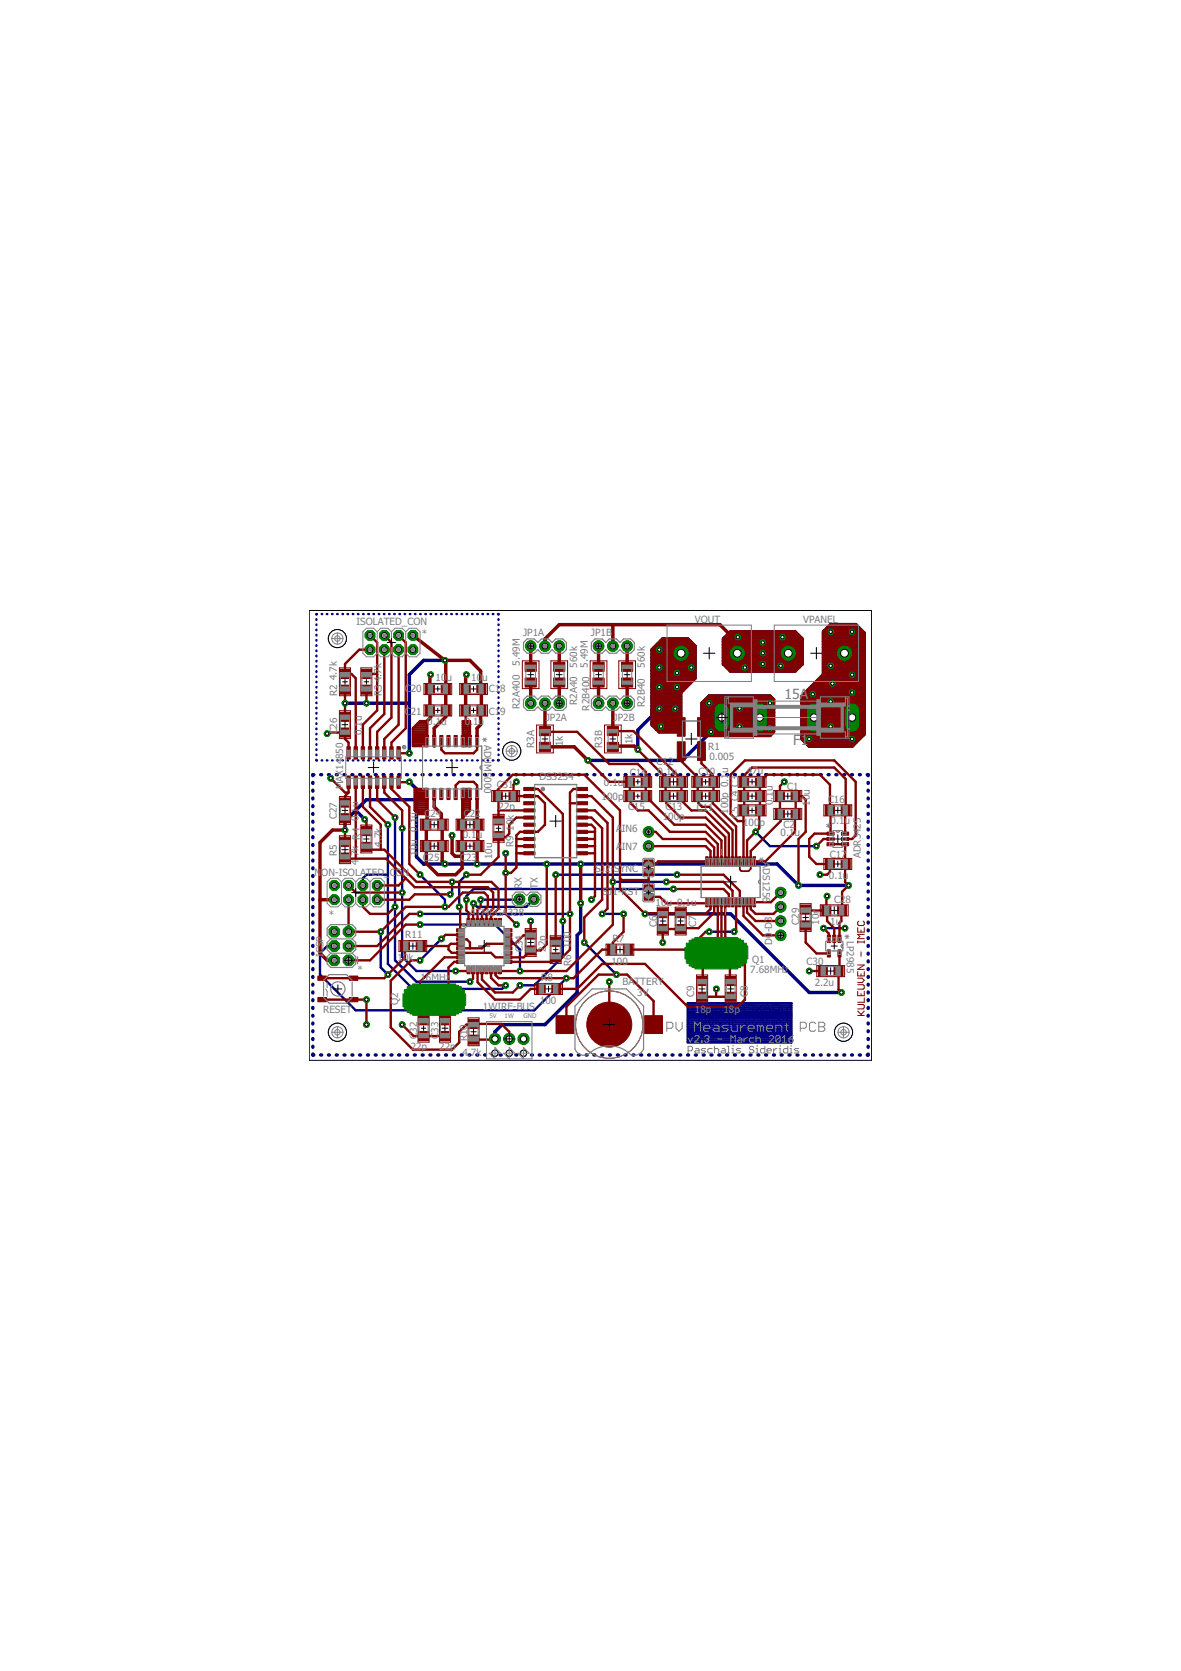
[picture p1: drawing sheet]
<svg xmlns="http://www.w3.org/2000/svg" width="210mm" height="297mm" viewBox="0 0 210 297" stroke-linecap="round" stroke-linejoin="round" font-family="sans-serif">
<defs><g id="words">
<g font-size="2.5" fill="#808080">
<text x="139.5" y="124.3">15A</text>
<text x="141" y="132.5">F1</text>
</g>
<g font-size="1.8" fill="#808080">
<text x="63.4" y="111.1">ISOLATED_CON</text>
<text x="75" y="113.3">*</text>
<text x="93" y="113">JP1A</text>
<text x="105" y="113">JP1B</text>
<text x="123.5" y="110.8">VOUT</text>
<text x="142.8" y="110.7">VPANEL</text>
<text x="92.4" y="118.4" transform="rotate(-90 92.4 118.4)">5.49M</text>
<text x="102.6" y="118.7" transform="rotate(-90 102.6 118.7)">560k</text>
<text x="104.5" y="118.7" transform="rotate(-90 104.5 118.7)">5.49M</text>
<text x="114.6" y="118.7" transform="rotate(-90 114.6 118.7)">560k</text>
<text x="59.9" y="121" transform="rotate(-90 59.9 121)">4.7k</text>
<text x="59.9" y="123.8" transform="rotate(-90 59.9 123.8)">R2</text>
<text x="67.8" y="121.3" transform="rotate(-90 67.8 121.3)">4.7k</text>
<text x="67.9" y="123.8" transform="rotate(-90 67.9 123.8)">R3</text>
<text x="72" y="123">C</text>
<text x="73" y="123">20</text>
<text x="77.4" y="121">10</text>
<text x="79.4" y="121">u</text>
<text x="83.8" y="121">10</text>
<text x="85.7" y="121">u</text>
<text x="86.9" y="123">C18</text>
<text x="92.4" y="126" transform="rotate(-90 92.4 126)">R2A400</text>
<text x="102.6" y="125.3" transform="rotate(-90 102.6 125.3)">R2A40</text>
<text x="114.6" y="125.7" transform="rotate(-90 114.6 125.7)">R2B40</text>
<text x="59.9" y="130.6" transform="rotate(-90 59.9 130.6)">C26</text>
<text x="64.3" y="130.7" transform="rotate(-90 64.3 130.7)">0.1u</text>
<text x="72" y="127.1">C</text>
<text x="73" y="127.1">21</text>
<text x="75.9" y="129">0.1u</text>
<text x="82.6" y="129">0</text>
<text x="83.6" y="129">.1u</text>
<text x="85.2" y="130.9" transform="rotate(90 85.2 130.9)">*</text>
<text x="86.9" y="127.1">C19</text>
<text x="97" y="128.1">JP2A</text>
<text x="104.8" y="126.3" transform="rotate(-90 104.8 126.3)">R2B400</text>
<text x="109.1" y="128.1">JP2B</text>
<text x="86.1" y="132.4" transform="rotate(90 86.1 132.4)">ADUM5000</text>
<text x="95" y="132.9" transform="rotate(-90 95 132.9)">R3A</text>
<text x="100" y="132.6" transform="rotate(-90 100 132.6)">1k</text>
<text x="107" y="132.9" transform="rotate(-90 107 132.9)">R3B</text>
<text x="111.9" y="137.9">C14</text>
<text x="112.4" y="132.3" transform="rotate(-90 112.4 132.3)">1k</text>
<text x="116.7" y="136">C12</text>
<text x="116.9" y="137.8">0.1u</text>
<text x="124.1" y="137.8">C10</text>
<text x="125.9" y="133.3">R1</text>
<text x="126.1" y="135.2">0.005</text>
<text x="132.7" y="137.6">47u</text>
<text x="61" y="140.3" transform="rotate(-90 61 140.3)">MAX14850</text>
<text x="88.3" y="140.1">C31</text>
<text x="88.6" y="143.9">22p</text>
<text x="95.9" y="138.7">DS3234</text>
<text x="106.9" y="142.3">100p</text>
<text x="107.3" y="139.7">0.1u</text>
<text x="111.6" y="143.9">C15</text>
<text x="118.3" y="143.9">C13</text>
<text x="131.3" y="142.5" transform="rotate(-90 131.3 142.5)">C4</text>
<text x="131.3" y="139.9" transform="rotate(-90 131.3 139.9)">C3</text>
<text x="137.4" y="143.1" transform="rotate(-90 137.4 143.1)">0.1u</text>
<text x="139.9" y="140.4">C1</text>
<text x="144" y="143.2" transform="rotate(-90 144 143.2)">10u</text>
<text x="147.2" y="142.7">C16</text>
<text x="59.9" y="145.6" transform="rotate(-90 59.9 145.6)">C27</text>
<text x="63.7" y="146" transform="rotate(-90 63.7 146)">0.1u</text>
<text x="74.1" y="147.8" transform="rotate(-90 74.1 147.8)">0.1u</text>
<text x="75.4" y="145.2">C24</text>
<text x="82.3" y="149">0.1u</text>
<text x="82.4" y="145.2">C22</text>
<text x="91.3" y="147.7" transform="rotate(-90 91.3 147.7)">10k</text>
<text x="109.5" y="147.9">A</text>
<text x="110.5" y="147.9">IN6</text>
<text x="117.8" y="145.8">100p</text>
<text x="123.8" y="144.2">C11</text>
<text x="129.4" y="144.7" transform="rotate(-90 129.4 144.7)">100p 0.1u</text>
<text x="131.3" y="145.3" transform="rotate(-90 131.3 145.3)">C5</text>
<text x="132.1" y="146.8">100</text>
<text x="135" y="146.8">p</text>
<text x="138.7" y="148.7">0.1u</text>
<text x="139.3" y="147.1">C2</text>
<text x="146.8" y="147.8">*</text>
<text x="147.6" y="146.5">0.1u</text>
<text x="55.9" y="155.8">N</text>
<text x="57.1" y="155.8">ON-ISOLATED_</text>
<text x="59.9" y="152.1" transform="rotate(-90 59.9 152.1)">R5</text>
<text x="63.7" y="153.7" transform="rotate(-90 63.7 153.7)">4.</text>
<text x="63.7" y="152.2" transform="rotate(-90 63.7 152.2)">7k R4</text>
<text x="67.9" y="150.5" transform="rotate(-90 67.9 150.5)">4.7k</text>
<text x="69.3" y="155.8">C</text>
<text x="70.3" y="155.8">O</text>
<text x="71.6" y="155.8">N</text>
<text x="74.1" y="152.1" transform="rotate(-90 74.1 152.1)">10u</text>
<text x="75.1" y="153.1">C</text>
<text x="76.2" y="153.1">25</text>
<text x="81.8" y="153.1">C23</text>
<text x="87.5" y="152.7" transform="rotate(-90 87.5 152.7)">10u</text>
<text x="91.3" y="150.5" transform="rotate(-90 91.3 150.5)">R9</text>
<text x="105.8" y="155">SJ</text>
<text x="107.5" y="155">2</text>
<text x="108.5" y="155">-</text>
<text x="109.2" y="155">SYNC</text>
<text x="109.5" y="151">A</text>
<text x="110.5" y="151">IN7</text>
<text x="134.4" y="152.3" transform="rotate(90 134.4 152.3)">*</text>
<text x="135.6" y="153.3" transform="rotate(90 135.6 153.3)">ADS1256</text>
<text x="147.5" y="152.5">C17</text>
<text x="153" y="152.6" transform="rotate(-90 153 152.6)">ADR3425</text>
<text x="92.7" y="158" transform="rotate(-90 92.7 158)">RX</text>
<text x="95.6" y="158" transform="rotate(-90 95.6 158)">TX</text>
<text x="107.1" y="159.1">S</text>
<text x="108.1" y="159.1">J1-RST</text>
<text x="116.5" y="161.1">10u 0.1u</text>
<text x="147.3" y="156.2">0.1u</text>
<text x="148.3" y="160.4">C28</text>
<text x="58.5" y="163.1">*</text>
<text x="72" y="166.8">R11</text>
<text x="83.5" y="162.8">ATMEGA328</text>
<text x="108.9" y="167.4">R7</text>
<text x="116.7" y="164.8" transform="rotate(-90 116.7 164.8)">C6</text>
<text x="123.7" y="164.8" transform="rotate(-90 123.7 164.8)">C7</text>
<text x="137.2" y="167.9" transform="rotate(-90 137.2 167.9)">D0</text>
<text x="137.2" y="165.8" transform="rotate(-90 137.2 165.8)">-D3</text>
<text x="142" y="164.4" transform="rotate(-90 142 164.4)">C29</text>
<text x="145.6" y="164.4" transform="rotate(-90 145.6 164.4)">10n</text>
<text x="147.6" y="164.5">1u</text>
<text x="149.6" y="166" transform="rotate(90 149.6 166)">*</text>
<text x="150.5" y="167.3" transform="rotate(90 150.5 167.3)">LP2985</text>
<text x="57.5" y="170.1" transform="rotate(-90 57.5 170.1)">ICSP</text>
<text x="63.5" y="172.9">*</text>
<text x="70.7" y="170.8">10k</text>
<text x="92.9" y="169.3" transform="rotate(-90 92.9 169.3)">C34</text>
<text x="97" y="169.2" transform="rotate(-90 97 169.2)">22p</text>
<text x="101.4" y="168.4" transform="rotate(-90 101.4 168.4)">100</text>
<text x="101.5" y="171.7" transform="rotate(-90 101.5 171.7)">R6</text>
<text x="108.7" y="171.5">100</text>
<text x="133.4" y="173">7.68MHz</text>
<text x="133.7" y="171.1">Q1</text>
<text x="143.4" y="171.5">C30</text>
<text x="70.8" y="178.7" transform="rotate(-90 70.8 178.7)">Q2</text>
<text x="74.7" y="174.5">16MHz</text>
<text x="85.8" y="179.6">1WIRE-BUS</text>
<text x="96" y="178.5">100</text>
<text x="96.2" y="174.4">R8</text>
<text x="110.7" y="175.2">BATTERY</text>
<text x="113.3" y="177.1">3V</text>
<text x="123.4" y="177.2" transform="rotate(-90 123.4 177.2)">C9</text>
<text x="132.9" y="177.2" transform="rotate(-90 132.9 177.2)">C8</text>
<text x="144.8" y="175.3">2.2u</text>
<text x="57.4" y="180.1">RESET</text>
<text x="74.1" y="184.7" transform="rotate(-90 74.1 184.7)">C32</text>
<text x="77.9" y="184.7" transform="rotate(-90 77.9 184.7)">C33</text>
<text x="83" y="185.1" transform="rotate(-90 83 185.1)">R10</text>
<text x="123.5" y="180.1">18p</text>
<text x="128.6" y="180.1">18p</text>
<text x="73" y="186.7">22p</text>
<text x="78.1" y="186.7">22p</text>
<text x="82.2" y="187.7">4.7k</text>
</g>
<g font-size="1.1" fill="#808080">
<text x="87" y="181">5V</text>
<text x="89.7" y="181">1W</text>
<text x="93.1" y="181">GND</text>
</g>
</g></defs>
<g fill="none" stroke="#000080" stroke-width=".42">
<path d="M56.2 110.1v.1M56.2 111v.1M56.2 111.9v.1M56.2 112.8v.2M56.2 113.8v.1M56.2 114.7v.1M56.2 115.6v.1M56.2 116.5v.2M56.2 117.5v.1M56.2 118.4v.1M56.2 119.3v.1M56.3 109.2l-.1 .1"/>
<path d="M57.2 109.2h.1M58.1 109.2h.1M59 109.2h.1M59.9 109.2h.1M60.9 109.2h.1M61.8 109.2h.1M62.7 109.2h.1M63.6 109.2h.1M64.5 109.2h.1M65.4 109.2h.2M66.4 109.2h.1M67.3 109.2h.1"/>
<path d="M68.2 109.2h.1M69.2 109.2h.1M70.1 109.2h.1M71 109.2h.1M71.9 109.2h.1M72.8 109.2h.1M73.7 109.2h.2M74.7 109.2h.1M75.6 109.2h.1M76.5 109.2h.1M77.4 109.2h.2M78.4 109.2h.1"/>
<path d="M79.3 109.2h.1M80.2 109.2h.1M81.1 109.2h.1M82 109.2h.1M83 109.2h.1M83.9 109.2h.1M84.8 109.2h.1M85.7 109.2h.2M86.7 109.2h.1M87.6 109.2h.1M88.5 109.2l.1 .1M88.6 110.1v.1"/>
<path d="M88.6 111v.1M88.6 111.9v.1M88.6 112.8v.2M88.6 113.8v.1M88.6 114.7v.1M88.6 115.6v.1M88.6 116.5v.2M88.6 117.5v.1M88.6 118.4v.1M88.6 119.3v.1M56.2 135.1l.1 .1M56.2 120.2v.2"/>
<path d="M56.2 121.2v.1M56.2 122.1v.1M56.2 123v.1M56.2 124v.1M56.2 124.9v.1M56.2 125.8v.1M56.2 126.7v.2M56.2 127.7v.1M56.2 128.6v.1M56.2 129.5v.1M56.2 130.4v.1M56.2 131.4v.1"/>
<path d="M56.2 132.3v.1M56.2 133.2v.1M56.2 134.1v.1M57.2 135.2h.1M58.1 135.2h.1M59 135.2h.1M59.9 135.2h.1M60.9 135.2h.1M61.8 135.2h.1M62.7 135.2h.1M63.6 135.2h.1M64.5 135.2h.1"/>
<path d="M65.4 135.2h.2M66.4 135.2h.1M67.3 135.2h.1M68.2 135.2h.1M69.2 135.2h.1M70.1 135.2h.1M71 135.2h.1M71.9 135.2h.1M72.8 135.2h.1M73.7 135.2h.2M74.7 135.2h.1M75.6 135.2h.1"/>
<path d="M76.5 135.2h.1M77.4 135.2h.2M78.4 135.2h.1M79.3 135.2h.1M80.2 135.2h.1M81.1 135.2h.1M82 135.2h.1M83 135.2h.1M83.9 135.2h.1M84.8 135.2h.1M85.7 135.2h.2M86.7 135.2h.1"/>
<path d="M87.6 135.2h.1M88.6 135.1l-.1 .1M88.6 120.2v.2M88.6 121.2v.1M88.6 122.1v.1M88.6 123v.1M88.6 124v.1M88.6 124.9v.1M88.6 125.8v.1M88.6 126.7v.2M88.6 127.7v.1M88.6 128.6v.1"/>
<path d="M88.6 129.5v.1M88.6 130.4v.1M88.6 131.4v.1M88.6 132.3v.1M88.6 133.2v.1M88.6 134.1v.1M68.9 146.6v24.7l4.5 4.5h15.8l.7-.6M68.9 155.5h-3.8l-.6 .6v1.3M70.2 145.3v25.4l3.8 3.8h9.5M71.5 147.2v22.9l2.5 2.5h7M74.7 155.5l4.4 4.4v1.3M80.3 156.8v1.9l-.3 .3"/>
<path d="M82.9 155.5l-1.3 1.3v4.4M92.3 159.9h-6.9M94.9 159.9l-1.4 1.3h-8.7l-.6-.6M98.8 155.5h21.5M108.9 156.8h9.5M119.7 158h-35.5l-1.3 1.3v.6M134.3 147.9l2.5 2.5h8.3M59.4 168.2h-1.3l-1.2 1.2v3.8l6.3 6.4h31.8l5.7-5.7M67.7 165.6v6.4l1.2 1.2M74.7 162.5h26.6M74.7 164.4h13.3l4.4 4.4v3.8M78.4 166.9l-3.7 3.8"/>
<path d="M100 163.7v6.4l-5 5.1h-2.6M103.8 167.5l5.8 5.7M107 162.5h3.8M122.2 178.3h18.5v7h-18.5zM122.2 179.9h18.5M122.2 179.5h18.5M122.2 179.1h18.5M122.2 178.8h18.5M122.2 178.4h18.5M126 165.6h4.5M146.4 165h3.8M122.2 185.1h18.5"/>
<path d="M122.2 184.7h18.5M122.2 184.4h18.5M122.2 184h18.5M122.2 183.6h18.5M122.2 183.2h18.5M122.2 182.9h18.5M122.2 182.5h18.5M122.2 182.1h18.5M122.2 181.8h18.5M122.2 181.4h18.5M122.2 181h18.5M122.2 180.6h18.5"/>
<path d="M122.2 180.3h18.5"/>
</g>
<g fill="none" stroke="#000080" stroke-width=".18">
<path d="M123 179.1h.5M123.2 178.9v1l-.2 .3M124 179.1v1.1h.8l.2-.3v-.8M128.6 178.6h.6M128.9 178.6v1.6M132.2 178.6v1.6h-1M132.8 178.6h1v1.6h-1M133.3 179.4h.5M134.3 178.6v1.6l1-1.6v1.6M135.8 179.4h1.1M138.4 179.7h-.8l-.2-.3v-.5l.2-.3h.8v1.6M138.9 178.6v1.1l.5 .5 .6-.5v-1.1"/>
<path d="M124.2 181.5h.8M124.2 182.1v-.8l.4-.4 .4 .4v.8M125.6 181.5l-.3-.2 .3-.4h.3l.2 .2-.2 .4M125.6 181.5l-.3 .2v.2l.3 .2h.3l.2-.2v-.2l-.2-.2M125.6 181.5h.3M126.6 180.2h-.8l-.3-.3v-.5l.3-.3h.8v1.6M126.7 181.7l-.2-.2v-.4l.2-.2h.4l.2 .2v.8l-.2 .2h-.4l-.2-.2M126.7 181.3h.4v.4h-.4zM126.9 184v-.8l.4-.4 .4 .4v.8M126.9 183.4h.8M127.1 180.2v-.8l.3-.3h.7v1.1M127.7 180.9v.8l.4 .4 .4-.4v-.8"/>
<path d="M128.1 182.8h.8v.6l-.4-.2h-.2l-.2 .2v.4l.2 .2h.4l.2-.2M128.6 180.2h.6M128.9 181.1v.8l.2 .2h.4l.1-.2M128.9 181.1l.2-.2h.4l.1 .2v.8M128.9 181.1l.7 .8M129.2 184h.8M130 181.5h.8l-.6-.6v1.2M130 183.2l-.4-.4v1.2M130.6 183.2h.4v.4h-.4zM130.6 183.6l-.2-.2v-.4l.2-.2h.4l.2 .2v.8l-.2 .2h-.4l-.2-.2M131.6 182.8v.8l.4 .4 .4-.4v-.8M132.4 181.9h.2v.2h-.2z"/>
<path d="M132.4 181.3h.2v.2h-.2zM132.8 183.4h.7l-.6-.6v1.2M132.9 182.1h.4M133.3 180.9h-.2v1.2M133.9 183.4h.8l-.6-.6v1.2M134.3 181.3h-.4l-.2 .2v.6h.6l.2-.2-.2-.2h-.6M134.9 182.1v-.6l.2-.2h.6v.8M135.8 180.2v-1.1l.6-.5 .5 .5v1.1M136.1 182.1h.4M136.3 180.7v.2M136.3 183.2h.2v.2h-.2zM136.3 183.8h.2v.2h-.2z"/>
<path d="M136.5 181.3h-.2v.8M136.8 183.2l.8 .8M137.2 181.5l-.1-.2-.3 .2v.6M137.2 181.5l.4-.2v.8M137.2 181.5v.6M137.6 183.2l-.8 .8M138 181.5l.2-.2h.4l.2 .2v.4l-.2 .2h-.4l-.2-.2zM138.6 183.2h-.4l-.2 .2v.6h.6l.2-.2-.2-.2h-.6M139.2 180.9v1.2l.8-1.2v1.2M139.2 184v-1.2l.4 .4 .4-.4v1.2"/>
</g>
<g fill="none" stroke="#000080" stroke-width=".61">
<path d="M79.1 117.4h-3.8l-2.6 2.5v14M115.9 119.2h7.6M115.9 118.6h7.6M115.9 118h7.6M115.9 117.5h7.6M115.9 116.9h7.6M115.9 116.3h7.6M115.9 115.7h7.6M115.9 119.8h7.6M116.3 115.1h7.2M116.8 114.6h6.4M117.4 114h5.2"/>
<path d="M117.8 113.6h4.4l1.3 1.3v5.7l-2.5 2.5v7h-3.8l-1.3-1.3v-13.3zM128.6 118v-4.4l1.3-1.3h11.4l1.3 1.3v4.4M128.6 118l1.3 1.3h11.4l1.3-1.3M128.6 118h14M128.6 117.5h14M128.6 116.9h14M128.6 116.3h14M128.6 115.7h14M128.6 115.1h14M128.6 114.6h14M128.6 114h14M128.8 113.4h13.6"/>
<path d="M129.2 118.6h12.8M129.3 112.8h12.5M129.7 119.2h11.7M146.4 112.3l1.2-1.3h4.5l1.5 1.6v17.9l-2.2 2.1h-7.6l-1.2-1.2v-7.7l3.8-3.8zM146.4 119.2h7.2M146.4 118.6h7.2M146.4 118h7.2M146.4 117.5h7.2M146.4 116.9h7.2M146.4 116.3h7.2M146.4 115.7h7.2M146.4 115.1h7.2"/>
<path d="M146.4 114.6h7.2M146.4 114h7.2M146.4 113.4h7.2M146.4 112.8h7.2M146.4 119.8h7.2M146.4 112.2h6.9M147 111.7h5.7M147.6 111.1h4.5M55.6 139.1v.2M55.8 137.7h-.2v.2M57 137.7h.2M58.4 137.7h.1"/>
<path d="M59.8 137.7h.1M61.2 137.7h.1M61.3 125h11.4M62.5 137.7h.2M63.9 137.7h.2M65.3 137.7h.2M66.7 137.7h.2M68.1 137.7h.2M69.5 137.7h.2M70.9 137.7h.1M72.3 137.7h.1M72.7 139l1.3 1.3v12l1.3 1.3h62.8l3.8 3.8h8.9"/>
<path d="M73.6 137.7h.2M75 137.7h.2M76.4 137.7h.2M77.8 137.7h.2M79.2 137.7h.2M80.6 137.7h.2M82 137.7h.1M83.4 137.7h.1M84.8 137.7h.1M86.1 137.7h.2M87.5 137.7h.2M88.9 137.7h.2"/>
<path d="M90.3 137.7h.2M91.7 137.7h.1M93.1 137.7h.1M94.5 137.7h.1M95.8 137.7h.2M97.2 137.7h.2M98.6 137.7h.2M100 137.7h.2M101.4 137.7h.2M102.8 137.7h.2M104.2 137.7h.2M105.6 137.7h.1"/>
<path d="M107 137.7h.1M108.3 137.7h.2M109.7 137.7h.2M111.1 137.7h.2M112.5 137.7h.2M113.9 137.7h.1M115.3 137.7h.1M115.9 128.4h5.1M115.9 127.8h5.1M115.9 127.3h5.1M115.9 126.7h5.1M115.9 126.1h5.1"/>
<path d="M115.9 125.5h5.1M115.9 124.9h5.1M115.9 124.4h5.1M115.9 123.8h5.1M115.9 123.2h5.1M115.9 122.6h5.6M115.9 122.1h6.1M115.9 121.5h6.7M115.9 120.9h7.3M115.9 120.3h7.6M116.1 129h4.9M116.6 129.6h4.4"/>
<path d="M116.7 137.7h.1M117.2 126l-3.8 3.8v3.5M118 137.7h.2M119.4 137.7h.2M120.8 137.7h.2M122.2 137.7h.2M123.6 137.7h.2M124.8 129.6h12.7M124.8 129h12.7M124.8 128.4h12.7M124.8 127.8h12.7M124.8 127.3h12.7"/>
<path d="M124.8 126.7h12.7M124.8 126.1h12.7M124.8 125.5h12.7M124.8 125l1.2-1.3h10.8l.7 .7v5.7l-.7 .6h-12zM124.8 130.2h12.6M124.8 124.9h12.7M125 137.7h.2M125.4 124.4h12.1M126 123.8h10.9M126.4 130.1l-5.1 5.1h-16.8M126.4 137.7h.1M127.8 137.7h.1"/>
<path d="M129.2 137.7h.1M130.5 137.7h.2M131.9 137.7h.2M133.3 137.7h.2M134.7 137.7h.2M136.1 137.7h.1M137.5 137.7h.1M138.9 137.7h.1M140.3 137.7h.1M141.6 137.7h.2M142.6 129.6h11M142.6 129h11"/>
<path d="M142.6 128.4h11M142.6 127.8h11M142.6 127.3h11M142.6 126.7h11M142.6 126.1h11M142.6 125.5h11M142.6 124.9h11M142.6 124.4h11M142.6 123.8h11M142.6 130.7h10.8M142.6 130.2h11M142.6 131.3h10.2"/>
<path d="M143 137.7h.2M143.1 123.2h10.5M143.1 131.9h9.1M143.7 122.6h9.9M143.7 132.5h7.9M144.2 122.1h9.4M144.4 137.7h.2M144.8 121.5h8.8M145.4 120.9h8.2M145.8 137.7h.2M146 120.3h7.6M147.2 137.7h.2"/>
<path d="M148.6 137.7h.1M150 137.7h.1M151.4 137.7h.1M152.7 137.7h.2M154.1 137.7h.2v.2M154.3 139.1v.2M55.6 140.5v.1M55.6 141.9v.1M55.6 143.2v.2M55.6 144.6v.2M55.6 146v.2M55.6 147.4v.1"/>
<path d="M55.6 148.7v.2M55.6 150.1v.2M55.6 151.5v.2M55.6 152.9v.2M55.6 154.3v.1M55.6 155.6v.2M55.6 157v.2M55.6 158.4v.2M55.6 159.8v.1M63.2 144.1l1.6 1.5M74 142.2h-8.9l-3.8 3.8v1.6M154.3 140.5v.1"/>
<path d="M154.3 141.9v.1M154.3 143.2v.2M154.3 144.6v.2M154.3 146v.2M154.3 147.4v.1M154.3 148.7v.2M154.3 150.1v.2M154.3 151.5v.2M154.3 152.9v.2M154.3 154.3v.1M154.3 155.6v.2M154.3 157v.2"/>
<path d="M154.3 158.4v.2M154.3 159.8v.1M55.6 161.2v.1M55.6 162.5v.2M55.6 163.9v.2M55.6 165.3v.2M55.6 166.7v.1M55.6 168.1v.1M55.6 169.4v.2M55.6 170.8v.2M55.6 172.2v.2M55.6 173.6v.1"/>
<path d="M55.6 175v.1M55.6 176.3v.2M55.6 177.7v.2M55.6 179.1v.2M103.2 160.6v5l-.6 .7v10.1l-5.7 5.7h-7.7l-1.2 1.3v1.3M114.6 162.5h15.3l13.9 13.9h5.7M154.3 161.2v.1M154.3 162.5v.2M154.3 163.9v.2M154.3 165.3v.2M154.3 166.7v.1M154.3 168.1v.1"/>
<path d="M154.3 169.4v.2M154.3 170.8v.2M154.3 172.2v.2M154.3 173.6v.1M154.3 175v.1M154.3 176.3v.2M154.3 177.7v.2M154.3 179.1v.2M55.6 187.4v.1h.2M55.6 180.5v.1M55.6 181.9v.1M55.6 183.2v.2"/>
<path d="M55.6 184.6v.2M55.6 186v.2M57 187.5h.2M58.4 187.5h.1M59.8 187.5h.1M61.2 187.5h.1M62.5 187.5h.2M63.9 187.5h.2M65.3 187.5h.2M66.7 187.5h.2M68.1 187.5h.2M69.5 187.5h.2"/>
<path d="M70.9 187.5h.1M72.3 187.5h.1M73.6 187.5h.2M75 187.5h.2M76.4 187.5h.2M77.8 187.5h.2M79.2 187.5h.2M80.6 187.5h.2M82 187.5h.1M83.4 187.5h.1M84.8 187.5h.1M86.1 187.5h.2"/>
<path d="M87.5 187.5h.2M88.9 187.5h.2M90.3 187.5h.2M91.7 187.5h.1M93.1 187.5h.1M94.5 187.5h.1M95.8 187.5h.2M97.2 187.5h.2M98.6 187.5h.2M100 187.5h.2M101.4 187.5h.2M102.8 187.5h.2"/>
<path d="M104.2 187.5h.2M105.6 187.5h.1M107 187.5h.1M108.3 187.5h.2M109.7 187.5h.2M111.1 187.5h.2M112.5 187.5h.2M113.9 187.5h.1M115.3 187.5h.1M116.7 187.5h.1M118 187.5h.2M119.4 187.5h.2"/>
<path d="M120.8 187.5h.2M122.2 187.5h.2M123.6 187.5h.2M125 187.5h.2M126.4 187.5h.1M127.8 187.5h.1M129.2 187.5h.1M130.5 187.5h.2M131.9 187.5h.2M133.3 187.5h.2M134.7 187.5h.2M136.1 187.5h.1"/>
<path d="M137.5 187.5h.1M138.9 187.5h.1M140.3 187.5h.1M141.6 187.5h.2M143 187.5h.2M144.4 187.5h.2M145.8 187.5h.2M147.2 187.5h.2M148.6 187.5h.1M150 187.5h.1M151.4 187.5h.1M152.7 187.5h.2"/>
<path d="M154.3 180.5v.1M154.3 181.9v.1M154.3 183.2v.2M154.3 184.6v.2M154.3 186v.2M154.3 187.4v.1h-.2"/>
</g>
<circle cx="115.3" cy="147.9" r=".93" fill="#008000" stroke="#008000" stroke-width=".18"/>
<circle cx="115.3" cy="147.9" r=".51" fill="#fff" stroke="#000" stroke-width=".18"/>
<circle cx="115.3" cy="150.4" r=".93" fill="#008000" stroke="#008000" stroke-width=".18"/>
<circle cx="115.3" cy="150.4" r=".51" fill="#fff" stroke="#000" stroke-width=".18"/>
<path d="M128.3 126.3v2.5" fill="none" stroke="#008000" stroke-width="2.5"/>
<circle cx="128.3" cy="127.6" r=".66" fill="#fff" stroke="#000" stroke-width=".18"/>
<path d="M151.4 126.3v2.5" fill="none" stroke="#008000" stroke-width="2.5"/>
<circle cx="151.4" cy="127.6" r=".66" fill="#fff" stroke="#000" stroke-width=".18"/>
<path d="M144.7 126.3v2.5" fill="none" stroke="#008000" stroke-width="2.5"/>
<circle cx="144.7" cy="127.6" r=".66" fill="#fff" stroke="#000" stroke-width=".18"/>
<path d="M135 126.3v2.5" fill="none" stroke="#008000" stroke-width="2.5"/>
<circle cx="135" cy="127.6" r=".66" fill="#fff" stroke="#000" stroke-width=".18"/>
<circle cx="62" cy="170.7" r="1.01" fill="#008000" stroke="#008000" stroke-width=".18"/>
<circle cx="62" cy="170.7" r=".51" fill="#fff" stroke="#000" stroke-width=".18"/>
<circle cx="59.4" cy="170.7" r="1.01" fill="#008000" stroke="#008000" stroke-width=".18"/>
<circle cx="59.4" cy="170.7" r=".51" fill="#fff" stroke="#000" stroke-width=".18"/>
<circle cx="62" cy="168.2" r="1.01" fill="#008000" stroke="#008000" stroke-width=".18"/>
<circle cx="62" cy="168.2" r=".51" fill="#fff" stroke="#000" stroke-width=".18"/>
<circle cx="59.4" cy="168.2" r="1.01" fill="#008000" stroke="#008000" stroke-width=".18"/>
<circle cx="59.4" cy="168.2" r=".51" fill="#fff" stroke="#000" stroke-width=".18"/>
<circle cx="62" cy="165.6" r="1.01" fill="#008000" stroke="#008000" stroke-width=".18"/>
<circle cx="62" cy="165.6" r=".51" fill="#fff" stroke="#000" stroke-width=".18"/>
<circle cx="59.4" cy="165.6" r="1.01" fill="#008000" stroke="#008000" stroke-width=".18"/>
<circle cx="59.4" cy="165.6" r=".51" fill="#fff" stroke="#000" stroke-width=".18"/>
<circle cx="94.3" cy="114.9" r=".93" fill="#008000" stroke="#008000" stroke-width=".18"/>
<circle cx="94.3" cy="114.9" r=".51" fill="#fff" stroke="#000" stroke-width=".18"/>
<circle cx="96.9" cy="114.9" r=".93" fill="#008000" stroke="#008000" stroke-width=".18"/>
<circle cx="96.9" cy="114.9" r=".51" fill="#fff" stroke="#000" stroke-width=".18"/>
<circle cx="99.4" cy="114.9" r=".93" fill="#008000" stroke="#008000" stroke-width=".18"/>
<circle cx="99.4" cy="114.9" r=".51" fill="#fff" stroke="#000" stroke-width=".18"/>
<circle cx="106.4" cy="114.9" r=".93" fill="#008000" stroke="#008000" stroke-width=".18"/>
<circle cx="106.4" cy="114.9" r=".51" fill="#fff" stroke="#000" stroke-width=".18"/>
<circle cx="108.9" cy="114.9" r=".93" fill="#008000" stroke="#008000" stroke-width=".18"/>
<circle cx="108.9" cy="114.9" r=".51" fill="#fff" stroke="#000" stroke-width=".18"/>
<circle cx="111.5" cy="114.9" r=".93" fill="#008000" stroke="#008000" stroke-width=".18"/>
<circle cx="111.5" cy="114.9" r=".51" fill="#fff" stroke="#000" stroke-width=".18"/>
<circle cx="99.4" cy="125" r=".93" fill="#008000" stroke="#008000" stroke-width=".18"/>
<circle cx="99.4" cy="125" r=".51" fill="#fff" stroke="#000" stroke-width=".18"/>
<circle cx="96.9" cy="125" r=".93" fill="#008000" stroke="#008000" stroke-width=".18"/>
<circle cx="96.9" cy="125" r=".51" fill="#fff" stroke="#000" stroke-width=".18"/>
<circle cx="94.3" cy="125" r=".93" fill="#008000" stroke="#008000" stroke-width=".18"/>
<circle cx="94.3" cy="125" r=".51" fill="#fff" stroke="#000" stroke-width=".18"/>
<circle cx="111.5" cy="125" r=".93" fill="#008000" stroke="#008000" stroke-width=".18"/>
<circle cx="111.5" cy="125" r=".51" fill="#fff" stroke="#000" stroke-width=".18"/>
<circle cx="108.9" cy="125" r=".93" fill="#008000" stroke="#008000" stroke-width=".18"/>
<circle cx="108.9" cy="125" r=".51" fill="#fff" stroke="#000" stroke-width=".18"/>
<circle cx="106.4" cy="125" r=".93" fill="#008000" stroke="#008000" stroke-width=".18"/>
<circle cx="106.4" cy="125" r=".51" fill="#fff" stroke="#000" stroke-width=".18"/>
<circle cx="129.7" cy="169.4" r=".66" fill="#008000" stroke="#008000" stroke-width=".18"/>
<circle cx="129.7" cy="169.4" r=".4" fill="#fff" stroke="#000" stroke-width=".18"/>
<circle cx="124.9" cy="169.4" r=".66" fill="#008000" stroke="#008000" stroke-width=".18"/>
<circle cx="124.9" cy="169.4" r=".4" fill="#fff" stroke="#000" stroke-width=".18"/>
<circle cx="74.8" cy="177.7" r=".66" fill="#008000" stroke="#008000" stroke-width=".18"/>
<circle cx="74.8" cy="177.7" r=".4" fill="#fff" stroke="#000" stroke-width=".18"/>
<circle cx="79.6" cy="177.7" r=".66" fill="#008000" stroke="#008000" stroke-width=".18"/>
<circle cx="79.6" cy="177.7" r=".4" fill="#fff" stroke="#000" stroke-width=".18"/>
<circle cx="73.4" cy="112.9" r=".92" fill="#008000" stroke="#008000" stroke-width=".18"/>
<circle cx="73.4" cy="112.9" r=".51" fill="#fff" stroke="#000" stroke-width=".18"/>
<circle cx="73.4" cy="115.5" r=".92" fill="#008000" stroke="#008000" stroke-width=".18"/>
<circle cx="73.4" cy="115.5" r=".51" fill="#fff" stroke="#000" stroke-width=".18"/>
<circle cx="70.8" cy="112.9" r=".92" fill="#008000" stroke="#008000" stroke-width=".18"/>
<circle cx="70.8" cy="112.9" r=".51" fill="#fff" stroke="#000" stroke-width=".18"/>
<circle cx="70.8" cy="115.5" r=".92" fill="#008000" stroke="#008000" stroke-width=".18"/>
<circle cx="70.8" cy="115.5" r=".51" fill="#fff" stroke="#000" stroke-width=".18"/>
<circle cx="68.3" cy="112.9" r=".92" fill="#008000" stroke="#008000" stroke-width=".18"/>
<circle cx="68.3" cy="112.9" r=".51" fill="#fff" stroke="#000" stroke-width=".18"/>
<circle cx="68.3" cy="115.5" r=".92" fill="#008000" stroke="#008000" stroke-width=".18"/>
<circle cx="68.3" cy="115.5" r=".51" fill="#fff" stroke="#000" stroke-width=".18"/>
<circle cx="65.8" cy="112.9" r=".92" fill="#008000" stroke="#008000" stroke-width=".18"/>
<circle cx="65.8" cy="112.9" r=".51" fill="#fff" stroke="#000" stroke-width=".18"/>
<circle cx="65.8" cy="115.5" r=".92" fill="#008000" stroke="#008000" stroke-width=".18"/>
<circle cx="65.8" cy="115.5" r=".51" fill="#fff" stroke="#000" stroke-width=".18"/>
<circle cx="131" cy="116.1" r="1.27" fill="#008000" stroke="#008000" stroke-width=".18"/>
<circle cx="131" cy="116.1" r=".7" fill="#fff" stroke="#000" stroke-width=".18"/>
<circle cx="121.1" cy="116.1" r="1.27" fill="#008000" stroke="#008000" stroke-width=".18"/>
<circle cx="121.1" cy="116.1" r=".7" fill="#fff" stroke="#000" stroke-width=".18"/>
<circle cx="140.1" cy="116.1" r="1.27" fill="#008000" stroke="#008000" stroke-width=".18"/>
<circle cx="140.1" cy="116.1" r=".7" fill="#fff" stroke="#000" stroke-width=".18"/>
<circle cx="150.1" cy="116.1" r="1.27" fill="#008000" stroke="#008000" stroke-width=".18"/>
<circle cx="150.1" cy="116.1" r=".7" fill="#fff" stroke="#000" stroke-width=".18"/>
<circle cx="59.4" cy="159.9" r=".92" fill="#008000" stroke="#008000" stroke-width=".18"/>
<circle cx="59.4" cy="159.9" r=".51" fill="#fff" stroke="#000" stroke-width=".18"/>
<circle cx="59.4" cy="157.4" r=".92" fill="#008000" stroke="#008000" stroke-width=".18"/>
<circle cx="59.4" cy="157.4" r=".51" fill="#fff" stroke="#000" stroke-width=".18"/>
<circle cx="62" cy="159.9" r=".92" fill="#008000" stroke="#008000" stroke-width=".18"/>
<circle cx="62" cy="159.9" r=".51" fill="#fff" stroke="#000" stroke-width=".18"/>
<circle cx="62" cy="157.4" r=".92" fill="#008000" stroke="#008000" stroke-width=".18"/>
<circle cx="62" cy="157.4" r=".51" fill="#fff" stroke="#000" stroke-width=".18"/>
<circle cx="64.5" cy="159.9" r=".92" fill="#008000" stroke="#008000" stroke-width=".18"/>
<circle cx="64.5" cy="159.9" r=".51" fill="#fff" stroke="#000" stroke-width=".18"/>
<circle cx="64.5" cy="157.4" r=".92" fill="#008000" stroke="#008000" stroke-width=".18"/>
<circle cx="64.5" cy="157.4" r=".51" fill="#fff" stroke="#000" stroke-width=".18"/>
<circle cx="67" cy="159.9" r=".92" fill="#008000" stroke="#008000" stroke-width=".18"/>
<circle cx="67" cy="159.9" r=".51" fill="#fff" stroke="#000" stroke-width=".18"/>
<circle cx="67" cy="157.4" r=".92" fill="#008000" stroke="#008000" stroke-width=".18"/>
<circle cx="67" cy="157.4" r=".51" fill="#fff" stroke="#000" stroke-width=".18"/>
<circle cx="88" cy="184.7" r=".97" fill="#008000" stroke="#008000" stroke-width=".18"/>
<circle cx="88" cy="184.7" r=".55" fill="#fff" stroke="#000" stroke-width=".18"/>
<circle cx="90.5" cy="184.7" r=".97" fill="#008000" stroke="#008000" stroke-width=".18"/>
<circle cx="90.5" cy="184.7" r=".55" fill="#fff" stroke="#000" stroke-width=".18"/>
<circle cx="93" cy="184.7" r=".97" fill="#008000" stroke="#008000" stroke-width=".18"/>
<circle cx="93" cy="184.7" r=".55" fill="#fff" stroke="#000" stroke-width=".18"/>
<circle cx="92.3" cy="159.9" r=".93" fill="#008000" stroke="#008000" stroke-width=".18"/>
<circle cx="92.3" cy="159.9" r=".51" fill="#fff" stroke="#000" stroke-width=".18"/>
<circle cx="94.9" cy="159.9" r=".93" fill="#008000" stroke="#008000" stroke-width=".18"/>
<circle cx="94.9" cy="159.9" r=".51" fill="#fff" stroke="#000" stroke-width=".18"/>
<circle cx="138.7" cy="166.3" r=".93" fill="#008000" stroke="#008000" stroke-width=".18"/>
<circle cx="138.7" cy="166.3" r=".51" fill="#fff" stroke="#000" stroke-width=".18"/>
<circle cx="138.7" cy="163.7" r=".93" fill="#008000" stroke="#008000" stroke-width=".18"/>
<circle cx="138.7" cy="163.7" r=".51" fill="#fff" stroke="#000" stroke-width=".18"/>
<circle cx="138.7" cy="161.2" r=".93" fill="#008000" stroke="#008000" stroke-width=".18"/>
<circle cx="138.7" cy="161.2" r=".51" fill="#fff" stroke="#000" stroke-width=".18"/>
<circle cx="138.7" cy="158.7" r=".93" fill="#008000" stroke="#008000" stroke-width=".18"/>
<circle cx="138.7" cy="158.7" r=".51" fill="#fff" stroke="#000" stroke-width=".18"/>
<circle cx="131.1" cy="113.3" r=".51" fill="#008000" stroke="#008000" stroke-width=".18"/>
<circle cx="131.1" cy="113.3" r=".3" fill="#fff" stroke="#000" stroke-width=".18"/>
<circle cx="139.1" cy="113.3" r=".51" fill="#008000" stroke="#008000" stroke-width=".18"/>
<circle cx="139.1" cy="113.3" r=".3" fill="#fff" stroke="#000" stroke-width=".18"/>
<circle cx="138.7" cy="118.3" r=".51" fill="#008000" stroke="#008000" stroke-width=".18"/>
<circle cx="138.7" cy="118.3" r=".3" fill="#fff" stroke="#000" stroke-width=".18"/>
<circle cx="135.6" cy="114.2" r=".51" fill="#008000" stroke="#008000" stroke-width=".18"/>
<circle cx="135.6" cy="114.2" r=".3" fill="#fff" stroke="#000" stroke-width=".18"/>
<circle cx="135.6" cy="118" r=".51" fill="#008000" stroke="#008000" stroke-width=".18"/>
<circle cx="135.6" cy="118" r=".3" fill="#fff" stroke="#000" stroke-width=".18"/>
<circle cx="132.4" cy="118.7" r=".51" fill="#008000" stroke="#008000" stroke-width=".18"/>
<circle cx="132.4" cy="118.7" r=".3" fill="#fff" stroke="#000" stroke-width=".18"/>
<circle cx="135.6" cy="116.1" r=".51" fill="#008000" stroke="#008000" stroke-width=".18"/>
<circle cx="135.6" cy="116.1" r=".3" fill="#fff" stroke="#000" stroke-width=".18"/>
<circle cx="113.4" cy="133.3" r=".51" fill="#008000" stroke="#008000" stroke-width=".18"/>
<circle cx="113.4" cy="133.3" r=".3" fill="#fff" stroke="#000" stroke-width=".18"/>
<circle cx="120.3" cy="122.2" r=".51" fill="#008000" stroke="#008000" stroke-width=".18"/>
<circle cx="120.3" cy="122.2" r=".3" fill="#fff" stroke="#000" stroke-width=".18"/>
<circle cx="117.2" cy="115.5" r=".51" fill="#008000" stroke="#008000" stroke-width=".18"/>
<circle cx="117.2" cy="115.5" r=".3" fill="#fff" stroke="#000" stroke-width=".18"/>
<circle cx="122.9" cy="118.7" r=".51" fill="#008000" stroke="#008000" stroke-width=".18"/>
<circle cx="122.9" cy="118.7" r=".3" fill="#fff" stroke="#000" stroke-width=".18"/>
<circle cx="117.2" cy="118.7" r=".51" fill="#008000" stroke="#008000" stroke-width=".18"/>
<circle cx="117.2" cy="118.7" r=".3" fill="#fff" stroke="#000" stroke-width=".18"/>
<circle cx="117.5" cy="129.1" r=".51" fill="#008000" stroke="#008000" stroke-width=".18"/>
<circle cx="117.5" cy="129.1" r=".3" fill="#fff" stroke="#000" stroke-width=".18"/>
<circle cx="120.3" cy="119.6" r=".51" fill="#008000" stroke="#008000" stroke-width=".18"/>
<circle cx="120.3" cy="119.6" r=".3" fill="#fff" stroke="#000" stroke-width=".18"/>
<circle cx="120" cy="126" r=".51" fill="#008000" stroke="#008000" stroke-width=".18"/>
<circle cx="120" cy="126" r=".3" fill="#fff" stroke="#000" stroke-width=".18"/>
<circle cx="117.2" cy="122.2" r=".51" fill="#008000" stroke="#008000" stroke-width=".18"/>
<circle cx="117.2" cy="122.2" r=".3" fill="#fff" stroke="#000" stroke-width=".18"/>
<circle cx="117.2" cy="126" r=".51" fill="#008000" stroke="#008000" stroke-width=".18"/>
<circle cx="117.2" cy="126" r=".3" fill="#fff" stroke="#000" stroke-width=".18"/>
<circle cx="104.5" cy="135.2" r=".51" fill="#008000" stroke="#008000" stroke-width=".18"/>
<circle cx="104.5" cy="135.2" r=".3" fill="#fff" stroke="#000" stroke-width=".18"/>
<circle cx="131.4" cy="126" r=".51" fill="#008000" stroke="#008000" stroke-width=".18"/>
<circle cx="131.4" cy="126" r=".3" fill="#fff" stroke="#000" stroke-width=".18"/>
<circle cx="126.4" cy="130.1" r=".51" fill="#008000" stroke="#008000" stroke-width=".18"/>
<circle cx="126.4" cy="130.1" r=".3" fill="#fff" stroke="#000" stroke-width=".18"/>
<circle cx="136.8" cy="125" r=".51" fill="#008000" stroke="#008000" stroke-width=".18"/>
<circle cx="136.8" cy="125" r=".3" fill="#fff" stroke="#000" stroke-width=".18"/>
<circle cx="136.8" cy="129.5" r=".51" fill="#008000" stroke="#008000" stroke-width=".18"/>
<circle cx="136.8" cy="129.5" r=".3" fill="#fff" stroke="#000" stroke-width=".18"/>
<circle cx="131.4" cy="129.1" r=".51" fill="#008000" stroke="#008000" stroke-width=".18"/>
<circle cx="131.4" cy="129.1" r=".3" fill="#fff" stroke="#000" stroke-width=".18"/>
<circle cx="126" cy="125" r=".51" fill="#008000" stroke="#008000" stroke-width=".18"/>
<circle cx="126" cy="125" r=".3" fill="#fff" stroke="#000" stroke-width=".18"/>
<circle cx="147.6" cy="112.3" r=".51" fill="#008000" stroke="#008000" stroke-width=".18"/>
<circle cx="147.6" cy="112.3" r=".3" fill="#fff" stroke="#000" stroke-width=".18"/>
<circle cx="151.4" cy="112.3" r=".51" fill="#008000" stroke="#008000" stroke-width=".18"/>
<circle cx="151.4" cy="112.3" r=".3" fill="#fff" stroke="#000" stroke-width=".18"/>
<circle cx="147.6" cy="118.3" r=".51" fill="#008000" stroke="#008000" stroke-width=".18"/>
<circle cx="147.6" cy="118.3" r=".3" fill="#fff" stroke="#000" stroke-width=".18"/>
<circle cx="151.4" cy="119.9" r=".51" fill="#008000" stroke="#008000" stroke-width=".18"/>
<circle cx="151.4" cy="119.9" r=".3" fill="#fff" stroke="#000" stroke-width=".18"/>
<circle cx="151.4" cy="123.1" r=".51" fill="#008000" stroke="#008000" stroke-width=".18"/>
<circle cx="151.4" cy="123.1" r=".3" fill="#fff" stroke="#000" stroke-width=".18"/>
<circle cx="147.6" cy="124.7" r=".51" fill="#008000" stroke="#008000" stroke-width=".18"/>
<circle cx="147.6" cy="124.7" r=".3" fill="#fff" stroke="#000" stroke-width=".18"/>
<circle cx="144.5" cy="123.4" r=".51" fill="#008000" stroke="#008000" stroke-width=".18"/>
<circle cx="144.5" cy="123.4" r=".3" fill="#fff" stroke="#000" stroke-width=".18"/>
<circle cx="147.6" cy="129.1" r=".51" fill="#008000" stroke="#008000" stroke-width=".18"/>
<circle cx="147.6" cy="129.1" r=".3" fill="#fff" stroke="#000" stroke-width=".18"/>
<circle cx="143.8" cy="131.4" r=".51" fill="#008000" stroke="#008000" stroke-width=".18"/>
<circle cx="143.8" cy="131.4" r=".3" fill="#fff" stroke="#000" stroke-width=".18"/>
<circle cx="151.4" cy="131.4" r=".51" fill="#008000" stroke="#008000" stroke-width=".18"/>
<circle cx="151.4" cy="131.4" r=".3" fill="#fff" stroke="#000" stroke-width=".18"/>
<circle cx="148" cy="121.5" r=".51" fill="#008000" stroke="#008000" stroke-width=".18"/>
<circle cx="148" cy="121.5" r=".3" fill="#fff" stroke="#000" stroke-width=".18"/>
<circle cx="74.7" cy="162.5" r=".51" fill="#008000" stroke="#008000" stroke-width=".18"/>
<circle cx="74.7" cy="162.5" r=".3" fill="#fff" stroke="#000" stroke-width=".18"/>
<circle cx="101.3" cy="162.5" r=".51" fill="#008000" stroke="#008000" stroke-width=".18"/>
<circle cx="101.3" cy="162.5" r=".3" fill="#fff" stroke="#000" stroke-width=".18"/>
<circle cx="82.9" cy="159.9" r=".51" fill="#008000" stroke="#008000" stroke-width=".18"/>
<circle cx="82.9" cy="159.9" r=".3" fill="#fff" stroke="#000" stroke-width=".18"/>
<circle cx="119.7" cy="158" r=".51" fill="#008000" stroke="#008000" stroke-width=".18"/>
<circle cx="119.7" cy="158" r=".3" fill="#fff" stroke="#000" stroke-width=".18"/>
<circle cx="61.3" cy="125" r=".51" fill="#008000" stroke="#008000" stroke-width=".18"/>
<circle cx="61.3" cy="125" r=".3" fill="#fff" stroke="#000" stroke-width=".18"/>
<circle cx="65.1" cy="125" r=".51" fill="#008000" stroke="#008000" stroke-width=".18"/>
<circle cx="65.1" cy="125" r=".3" fill="#fff" stroke="#000" stroke-width=".18"/>
<circle cx="72.7" cy="133.9" r=".51" fill="#008000" stroke="#008000" stroke-width=".18"/>
<circle cx="72.7" cy="133.9" r=".3" fill="#fff" stroke="#000" stroke-width=".18"/>
<circle cx="79.1" cy="117.4" r=".51" fill="#008000" stroke="#008000" stroke-width=".18"/>
<circle cx="79.1" cy="117.4" r=".3" fill="#fff" stroke="#000" stroke-width=".18"/>
<circle cx="58.1" cy="130.4" r=".51" fill="#008000" stroke="#008000" stroke-width=".18"/>
<circle cx="58.1" cy="130.4" r=".3" fill="#fff" stroke="#000" stroke-width=".18"/>
<circle cx="82.9" cy="119.9" r=".51" fill="#008000" stroke="#008000" stroke-width=".18"/>
<circle cx="82.9" cy="119.9" r=".3" fill="#fff" stroke="#000" stroke-width=".18"/>
<circle cx="76.5" cy="119.9" r=".51" fill="#008000" stroke="#008000" stroke-width=".18"/>
<circle cx="76.5" cy="119.9" r=".3" fill="#fff" stroke="#000" stroke-width=".18"/>
<circle cx="79.1" cy="153.6" r=".51" fill="#008000" stroke="#008000" stroke-width=".18"/>
<circle cx="79.1" cy="153.6" r=".3" fill="#fff" stroke="#000" stroke-width=".18"/>
<circle cx="84.8" cy="153.6" r=".51" fill="#008000" stroke="#008000" stroke-width=".18"/>
<circle cx="84.8" cy="153.6" r=".3" fill="#fff" stroke="#000" stroke-width=".18"/>
<circle cx="61.3" cy="147.6" r=".51" fill="#008000" stroke="#008000" stroke-width=".18"/>
<circle cx="61.3" cy="147.6" r=".3" fill="#fff" stroke="#000" stroke-width=".18"/>
<circle cx="150.8" cy="157.4" r=".51" fill="#008000" stroke="#008000" stroke-width=".18"/>
<circle cx="150.8" cy="157.4" r=".3" fill="#fff" stroke="#000" stroke-width=".18"/>
<circle cx="141.9" cy="157.4" r=".51" fill="#008000" stroke="#008000" stroke-width=".18"/>
<circle cx="141.9" cy="157.4" r=".3" fill="#fff" stroke="#000" stroke-width=".18"/>
<circle cx="146.4" cy="165" r=".51" fill="#008000" stroke="#008000" stroke-width=".18"/>
<circle cx="146.4" cy="165" r=".3" fill="#fff" stroke="#000" stroke-width=".18"/>
<circle cx="150.2" cy="165" r=".51" fill="#008000" stroke="#008000" stroke-width=".18"/>
<circle cx="150.2" cy="165" r=".3" fill="#fff" stroke="#000" stroke-width=".18"/>
<circle cx="97.2" cy="153.6" r=".51" fill="#008000" stroke="#008000" stroke-width=".18"/>
<circle cx="97.2" cy="153.6" r=".3" fill="#fff" stroke="#000" stroke-width=".18"/>
<circle cx="72.7" cy="139" r=".51" fill="#008000" stroke="#008000" stroke-width=".18"/>
<circle cx="72.7" cy="139" r=".3" fill="#fff" stroke="#000" stroke-width=".18"/>
<circle cx="64.8" cy="145.6" r=".51" fill="#008000" stroke="#008000" stroke-width=".18"/>
<circle cx="64.8" cy="145.6" r=".3" fill="#fff" stroke="#000" stroke-width=".18"/>
<circle cx="103.2" cy="160.6" r=".51" fill="#008000" stroke="#008000" stroke-width=".18"/>
<circle cx="103.2" cy="160.6" r=".3" fill="#fff" stroke="#000" stroke-width=".18"/>
<circle cx="103.2" cy="153.6" r=".51" fill="#008000" stroke="#008000" stroke-width=".18"/>
<circle cx="103.2" cy="153.6" r=".3" fill="#fff" stroke="#000" stroke-width=".18"/>
<circle cx="145.7" cy="155.5" r=".51" fill="#008000" stroke="#008000" stroke-width=".18"/>
<circle cx="145.7" cy="155.5" r=".3" fill="#fff" stroke="#000" stroke-width=".18"/>
<circle cx="139.4" cy="139" r=".51" fill="#008000" stroke="#008000" stroke-width=".18"/>
<circle cx="139.4" cy="139" r=".3" fill="#fff" stroke="#000" stroke-width=".18"/>
<circle cx="147" cy="159.3" r=".51" fill="#008000" stroke="#008000" stroke-width=".18"/>
<circle cx="147" cy="159.3" r=".3" fill="#fff" stroke="#000" stroke-width=".18"/>
<circle cx="143.8" cy="172.6" r=".51" fill="#008000" stroke="#008000" stroke-width=".18"/>
<circle cx="143.8" cy="172.6" r=".3" fill="#fff" stroke="#000" stroke-width=".18"/>
<circle cx="117.8" cy="167.5" r=".51" fill="#008000" stroke="#008000" stroke-width=".18"/>
<circle cx="117.8" cy="167.5" r=".3" fill="#fff" stroke="#000" stroke-width=".18"/>
<circle cx="94.3" cy="163.7" r=".51" fill="#008000" stroke="#008000" stroke-width=".18"/>
<circle cx="94.3" cy="163.7" r=".3" fill="#fff" stroke="#000" stroke-width=".18"/>
<circle cx="105.1" cy="159.9" r=".51" fill="#008000" stroke="#008000" stroke-width=".18"/>
<circle cx="105.1" cy="159.9" r=".3" fill="#fff" stroke="#000" stroke-width=".18"/>
<circle cx="58.8" cy="138.3" r=".51" fill="#008000" stroke="#008000" stroke-width=".18"/>
<circle cx="58.8" cy="138.3" r=".3" fill="#fff" stroke="#000" stroke-width=".18"/>
<circle cx="89.9" cy="151.7" r=".51" fill="#008000" stroke="#008000" stroke-width=".18"/>
<circle cx="89.9" cy="151.7" r=".3" fill="#fff" stroke="#000" stroke-width=".18"/>
<circle cx="89.9" cy="155.2" r=".51" fill="#008000" stroke="#008000" stroke-width=".18"/>
<circle cx="89.9" cy="155.2" r=".3" fill="#fff" stroke="#000" stroke-width=".18"/>
<circle cx="91.8" cy="164.4" r=".51" fill="#008000" stroke="#008000" stroke-width=".18"/>
<circle cx="91.8" cy="164.4" r=".3" fill="#fff" stroke="#000" stroke-width=".18"/>
<circle cx="108.3" cy="174.5" r=".51" fill="#008000" stroke="#008000" stroke-width=".18"/>
<circle cx="108.3" cy="174.5" r=".3" fill="#fff" stroke="#000" stroke-width=".18"/>
<circle cx="71.5" cy="182.1" r=".51" fill="#008000" stroke="#008000" stroke-width=".18"/>
<circle cx="71.5" cy="182.1" r=".3" fill="#fff" stroke="#000" stroke-width=".18"/>
<circle cx="65.1" cy="177.7" r=".51" fill="#008000" stroke="#008000" stroke-width=".18"/>
<circle cx="65.1" cy="177.7" r=".3" fill="#fff" stroke="#000" stroke-width=".18"/>
<circle cx="91.8" cy="139" r=".51" fill="#008000" stroke="#008000" stroke-width=".18"/>
<circle cx="91.8" cy="139" r=".3" fill="#fff" stroke="#000" stroke-width=".18"/>
<circle cx="80.3" cy="148.5" r=".51" fill="#008000" stroke="#008000" stroke-width=".18"/>
<circle cx="80.3" cy="148.5" r=".3" fill="#fff" stroke="#000" stroke-width=".18"/>
<circle cx="65.1" cy="182.1" r=".51" fill="#008000" stroke="#008000" stroke-width=".18"/>
<circle cx="65.1" cy="182.1" r=".3" fill="#fff" stroke="#000" stroke-width=".18"/>
<circle cx="127.3" cy="175.8" r=".51" fill="#008000" stroke="#008000" stroke-width=".18"/>
<circle cx="127.3" cy="175.8" r=".3" fill="#fff" stroke="#000" stroke-width=".18"/>
<circle cx="71.5" cy="147.2" r=".51" fill="#008000" stroke="#008000" stroke-width=".18"/>
<circle cx="71.5" cy="147.2" r=".3" fill="#fff" stroke="#000" stroke-width=".18"/>
<circle cx="81" cy="172.6" r=".51" fill="#008000" stroke="#008000" stroke-width=".18"/>
<circle cx="81" cy="172.6" r=".3" fill="#fff" stroke="#000" stroke-width=".18"/>
<circle cx="71.5" cy="158.7" r=".51" fill="#008000" stroke="#008000" stroke-width=".18"/>
<circle cx="71.5" cy="158.7" r=".3" fill="#fff" stroke="#000" stroke-width=".18"/>
<circle cx="70.2" cy="145.3" r=".51" fill="#008000" stroke="#008000" stroke-width=".18"/>
<circle cx="70.2" cy="145.3" r=".3" fill="#fff" stroke="#000" stroke-width=".18"/>
<circle cx="83.5" cy="174.5" r=".51" fill="#008000" stroke="#008000" stroke-width=".18"/>
<circle cx="83.5" cy="174.5" r=".3" fill="#fff" stroke="#000" stroke-width=".18"/>
<circle cx="70.2" cy="161.2" r=".51" fill="#008000" stroke="#008000" stroke-width=".18"/>
<circle cx="70.2" cy="161.2" r=".3" fill="#fff" stroke="#000" stroke-width=".18"/>
<circle cx="68.9" cy="146.6" r=".51" fill="#008000" stroke="#008000" stroke-width=".18"/>
<circle cx="68.9" cy="146.6" r=".3" fill="#fff" stroke="#000" stroke-width=".18"/>
<circle cx="89.9" cy="175.2" r=".51" fill="#008000" stroke="#008000" stroke-width=".18"/>
<circle cx="89.9" cy="175.2" r=".3" fill="#fff" stroke="#000" stroke-width=".18"/>
<circle cx="80.3" cy="156.8" r=".51" fill="#008000" stroke="#008000" stroke-width=".18"/>
<circle cx="80.3" cy="156.8" r=".3" fill="#fff" stroke="#000" stroke-width=".18"/>
<circle cx="80" cy="159" r=".51" fill="#008000" stroke="#008000" stroke-width=".18"/>
<circle cx="80" cy="159" r=".3" fill="#fff" stroke="#000" stroke-width=".18"/>
<circle cx="149.5" cy="176.4" r=".51" fill="#008000" stroke="#008000" stroke-width=".18"/>
<circle cx="149.5" cy="176.4" r=".3" fill="#fff" stroke="#000" stroke-width=".18"/>
<circle cx="114.6" cy="162.5" r=".51" fill="#008000" stroke="#008000" stroke-width=".18"/>
<circle cx="114.6" cy="162.5" r=".3" fill="#fff" stroke="#000" stroke-width=".18"/>
<circle cx="82.9" cy="155.5" r=".51" fill="#008000" stroke="#008000" stroke-width=".18"/>
<circle cx="82.9" cy="155.5" r=".3" fill="#fff" stroke="#000" stroke-width=".18"/>
<circle cx="81.6" cy="161.2" r=".51" fill="#008000" stroke="#008000" stroke-width=".18"/>
<circle cx="81.6" cy="161.2" r=".3" fill="#fff" stroke="#000" stroke-width=".18"/>
<circle cx="118.4" cy="156.8" r=".51" fill="#008000" stroke="#008000" stroke-width=".18"/>
<circle cx="118.4" cy="156.8" r=".3" fill="#fff" stroke="#000" stroke-width=".18"/>
<circle cx="108.9" cy="156.8" r=".51" fill="#008000" stroke="#008000" stroke-width=".18"/>
<circle cx="108.9" cy="156.8" r=".3" fill="#fff" stroke="#000" stroke-width=".18"/>
<circle cx="74.7" cy="164.4" r=".51" fill="#008000" stroke="#008000" stroke-width=".18"/>
<circle cx="74.7" cy="164.4" r=".3" fill="#fff" stroke="#000" stroke-width=".18"/>
<circle cx="92.4" cy="172.6" r=".51" fill="#008000" stroke="#008000" stroke-width=".18"/>
<circle cx="92.4" cy="172.6" r=".3" fill="#fff" stroke="#000" stroke-width=".18"/>
<circle cx="107" cy="162.5" r=".51" fill="#008000" stroke="#008000" stroke-width=".18"/>
<circle cx="107" cy="162.5" r=".3" fill="#fff" stroke="#000" stroke-width=".18"/>
<circle cx="110.8" cy="162.5" r=".51" fill="#008000" stroke="#008000" stroke-width=".18"/>
<circle cx="110.8" cy="162.5" r=".3" fill="#fff" stroke="#000" stroke-width=".18"/>
<circle cx="100.7" cy="173.9" r=".51" fill="#008000" stroke="#008000" stroke-width=".18"/>
<circle cx="100.7" cy="173.9" r=".3" fill="#fff" stroke="#000" stroke-width=".18"/>
<circle cx="100" cy="163.7" r=".51" fill="#008000" stroke="#008000" stroke-width=".18"/>
<circle cx="100" cy="163.7" r=".3" fill="#fff" stroke="#000" stroke-width=".18"/>
<circle cx="92.4" cy="175.2" r=".51" fill="#008000" stroke="#008000" stroke-width=".18"/>
<circle cx="92.4" cy="175.2" r=".3" fill="#fff" stroke="#000" stroke-width=".18"/>
<circle cx="126" cy="165.6" r=".51" fill="#008000" stroke="#008000" stroke-width=".18"/>
<circle cx="126" cy="165.6" r=".3" fill="#fff" stroke="#000" stroke-width=".18"/>
<circle cx="130.5" cy="165.6" r=".51" fill="#008000" stroke="#008000" stroke-width=".18"/>
<circle cx="130.5" cy="165.6" r=".3" fill="#fff" stroke="#000" stroke-width=".18"/>
<circle cx="98.8" cy="155.5" r=".51" fill="#008000" stroke="#008000" stroke-width=".18"/>
<circle cx="98.8" cy="155.5" r=".3" fill="#fff" stroke="#000" stroke-width=".18"/>
<circle cx="120.3" cy="155.5" r=".51" fill="#008000" stroke="#008000" stroke-width=".18"/>
<circle cx="120.3" cy="155.5" r=".3" fill="#fff" stroke="#000" stroke-width=".18"/>
<circle cx="74.7" cy="170.7" r=".51" fill="#008000" stroke="#008000" stroke-width=".18"/>
<circle cx="74.7" cy="170.7" r=".3" fill="#fff" stroke="#000" stroke-width=".18"/>
<circle cx="78.4" cy="166.9" r=".51" fill="#008000" stroke="#008000" stroke-width=".18"/>
<circle cx="78.4" cy="166.9" r=".3" fill="#fff" stroke="#000" stroke-width=".18"/>
<circle cx="74.7" cy="155.5" r=".51" fill="#008000" stroke="#008000" stroke-width=".18"/>
<circle cx="74.7" cy="155.5" r=".3" fill="#fff" stroke="#000" stroke-width=".18"/>
<circle cx="68.9" cy="173.2" r=".51" fill="#008000" stroke="#008000" stroke-width=".18"/>
<circle cx="68.9" cy="173.2" r=".3" fill="#fff" stroke="#000" stroke-width=".18"/>
<circle cx="79.1" cy="161.2" r=".51" fill="#008000" stroke="#008000" stroke-width=".18"/>
<circle cx="79.1" cy="161.2" r=".3" fill="#fff" stroke="#000" stroke-width=".18"/>
<circle cx="67.7" cy="165.6" r=".51" fill="#008000" stroke="#008000" stroke-width=".18"/>
<circle cx="67.7" cy="165.6" r=".3" fill="#fff" stroke="#000" stroke-width=".18"/>
<circle cx="145.1" cy="150.4" r=".51" fill="#008000" stroke="#008000" stroke-width=".18"/>
<circle cx="145.1" cy="150.4" r=".3" fill="#fff" stroke="#000" stroke-width=".18"/>
<circle cx="134.3" cy="147.9" r=".51" fill="#008000" stroke="#008000" stroke-width=".18"/>
<circle cx="134.3" cy="147.9" r=".3" fill="#fff" stroke="#000" stroke-width=".18"/>
<circle cx="103.8" cy="167.5" r=".51" fill="#008000" stroke="#008000" stroke-width=".18"/>
<circle cx="103.8" cy="167.5" r=".3" fill="#fff" stroke="#000" stroke-width=".18"/>
<circle cx="109.6" cy="173.2" r=".51" fill="#008000" stroke="#008000" stroke-width=".18"/>
<circle cx="109.6" cy="173.2" r=".3" fill="#fff" stroke="#000" stroke-width=".18"/>
<circle cx="85.4" cy="159.9" r=".51" fill="#008000" stroke="#008000" stroke-width=".18"/>
<circle cx="85.4" cy="159.9" r=".3" fill="#fff" stroke="#000" stroke-width=".18"/>
<circle cx="84.2" cy="160.6" r=".51" fill="#008000" stroke="#008000" stroke-width=".18"/>
<circle cx="84.2" cy="160.6" r=".3" fill="#fff" stroke="#000" stroke-width=".18"/>
<g fill="none" stroke="#800000" stroke-width=".18">
<path d="M152.4 179.7l.8 .8M152.4 178.6h1l.2 .2v.3l-.2 .2h-1M152.4 164.9v.8h1.2v-.8M152.4 172.7v.8h1.2v-.8M152.4 175h1l.2 .2v.4l-.2 .2h-1M152.4 176.2v.8h1.2v-.8M152.4 167.3v.3M152.4 173.9h.8l.4 .4-.4 .4h-.8M152.4 171.5h1.2l-1.2 .8h1.2M152.4 167.4h1.2M152.6 163.7l-.2 .2v.4l.2 .2h.8l.2-.2v-.4l-.2-.2M153 165.3v.4"/>
<path d="M153 169.2v.8M153 173.1v.4M153 176.6v.4M153.6 179.7l-.6 .6M153.6 167.3v.3M153.6 177.4v.8h-1.2M153.6 166.1h-1.2l.4 .4-.4 .4h1.2M152.4 180.5h1.2"/>
</g>
<g fill="#800000" stroke="#800000" stroke-width=".18">
<path d="M147 147.9h1.3v.6h-1.3z"/>
<path d="M147 148.9h1.3v.5h-1.3z"/>
<path d="M147 149.8h1.3v.5h-1.3z"/>
<path d="M149.6 149.8h1.2v.5h-1.2z"/>
<path d="M149.6 148.9h1.2v.5h-1.2z"/>
<path d="M149.6 147.9h1.2v.6h-1.2z"/>
<path d="M148.9 166.2h.6v1.3h-.6z"/>
<path d="M148 166.2h.5v1.3h-.5z"/>
<path d="M147 166.2h.6v1.3h-.6z"/>
<path d="M147 168.8h.6v1.3h-.6z"/>
<path d="M148.9 168.8h.6v1.3h-.6z"/>
<path d="M133.9 152.3h.4v1.6h-.4z"/>
<path d="M133.2 152.3h.4v1.6h-.4z"/>
<path d="M132.6 152.3h.4v1.6h-.4z"/>
<path d="M131.9 152.3h.5v1.6h-.5z"/>
<path d="M131.3 152.3h.4v1.6h-.4z"/>
<path d="M130.6 152.3h.4v1.6h-.4z"/>
<path d="M130 152.3h.4v1.6h-.4z"/>
<path d="M129.3 152.3h.5v1.6h-.5z"/>
<path d="M128.7 152.3h.4v1.6h-.4z"/>
<path d="M128 152.3h.4v1.6h-.4z"/>
<path d="M127.4 152.3h.4v1.6h-.4z"/>
<path d="M126.7 152.3h.4v1.6h-.4z"/>
<path d="M126.1 152.3h.4v1.6h-.4z"/>
<path d="M125.4 152.3h.5v1.6h-.5z"/>
<path d="M125.4 159.6h.5v1.6h-.5z"/>
<path d="M126.1 159.6h.4v1.6h-.4z"/>
<path d="M126.7 159.6h.4v1.6h-.4z"/>
<path d="M127.4 159.6h.4v1.6h-.4z"/>
<path d="M128 159.6h.4v1.6h-.4z"/>
<path d="M128.7 159.6h.4v1.6h-.4z"/>
<path d="M129.3 159.6h.5v1.6h-.5z"/>
<path d="M130 159.6h.4v1.6h-.4z"/>
<path d="M130.6 159.6h.4v1.6h-.4z"/>
<path d="M131.3 159.6h.4v1.6h-.4z"/>
<path d="M131.9 159.6h.5v1.6h-.5z"/>
<path d="M132.6 159.6h.4v1.6h-.4z"/>
<path d="M133.2 159.6h.4v1.6h-.4z"/>
<path d="M133.9 159.6h.4v1.6h-.4z"/>
<path d="M81.2 165.1h1.2v.6h-1.2z"/>
<path d="M81.2 165.9h1.2v.6h-1.2z"/>
<path d="M81.2 166.7h1.2v.6h-1.2z"/>
<path d="M81.2 167.5h1.2v.5h-1.2z"/>
<path d="M81.2 168.3h1.2v.5h-1.2z"/>
<path d="M81.2 169.1h1.2v.6h-1.2z"/>
<path d="M81.2 169.9h1.2v.6h-1.2z"/>
<path d="M81.2 170.7h1.2v.6h-1.2z"/>
<path d="M83 171.8h.5v1.3h-.5z"/>
<path d="M83.8 171.8h.5v1.3h-.5z"/>
<path d="M84.6 171.8h.6v1.3h-.6z"/>
<path d="M85.4 171.8h.5v1.3h-.5z"/>
<path d="M86.2 171.8h.5v1.3h-.5z"/>
<path d="M87 171.8h.5v1.3h-.5z"/>
<path d="M87.8 171.8h.5v1.3h-.5z"/>
<path d="M88.6 171.8h.5v1.3h-.5z"/>
<path d="M89.7 170.7h1.3v.6h-1.3z"/>
<path d="M89.7 169.9h1.3v.6h-1.3z"/>
<path d="M89.7 169.1h1.3v.6h-1.3z"/>
<path d="M89.7 168.3h1.3v.5h-1.3z"/>
<path d="M89.7 167.5h1.3v.5h-1.3z"/>
<path d="M89.7 166.7h1.3v.6h-1.3z"/>
<path d="M89.7 165.9h1.3v.6h-1.3z"/>
<path d="M89.7 165.1h1.3v.6h-1.3z"/>
<path d="M88.6 163.3h.5v1.2h-.5z"/>
<path d="M87.8 163.3h.5v1.2h-.5z"/>
<path d="M87 163.3h.5v1.2h-.5z"/>
<path d="M86.2 163.3h.5v1.2h-.5z"/>
<path d="M85.4 163.3h.5v1.2h-.5z"/>
<path d="M84.6 163.3h.6v1.2h-.6z"/>
<path d="M83.8 163.3h.5v1.2h-.5z"/>
<path d="M83 163.3h.5v1.2h-.5z"/>
<path d="M140.6 140.6h1.6v1.8h-1.6z"/>
<path d="M137.8 140.6h1.6v1.8h-1.6z"/>
<path d="M123.2 138.1h1.6v1.8h-1.6z"/>
<path d="M126 138.1h1.6v1.8h-1.6z"/>
<path d="M123.2 140.6h1.6v1.8h-1.6z"/>
<path d="M126 140.6h1.6v1.8h-1.6z"/>
<path d="M120.3 138.1h1.6v1.8h-1.6z"/>
<path d="M117.5 138.1h1.6v1.8h-1.6z"/>
<path d="M120.3 140.6h1.6v1.8h-1.6z"/>
<path d="M117.5 140.6h1.6v1.8h-1.6z"/>
<path d="M114 138.1h1.6v1.8h-1.6z"/>
<path d="M111.1 138.1h1.7v1.8h-1.7z"/>
<path d="M114 140.6h1.6v1.8h-1.6z"/>
<path d="M111.1 140.6h1.7v1.8h-1.7z"/>
<path d="M149.5 143.2h1.6v1.8h-1.6z"/>
<path d="M146.7 143.2h1.6v1.8h-1.6z"/>
<path d="M149.5 152.7h1.6v1.8h-1.6z"/>
<path d="M146.7 152.7h1.6v1.8h-1.6z"/>
<path d="M84.8 121.6h1.6v1.8h-1.6z"/>
<path d="M82 121.6h1.6v1.8h-1.6z"/>
<path d="M84.8 125.4h1.6v1.8h-1.6z"/>
<path d="M82 125.4h1.6v1.8h-1.6z"/>
<path d="M140.6 143.8h1.6v1.8h-1.6z"/>
<path d="M137.8 143.8h1.6v1.8h-1.6z"/>
<path d="M78.4 121.6h1.6v1.8h-1.6z"/>
<path d="M75.6 121.6h1.6v1.8h-1.6z"/>
<path d="M78.4 125.4h1.6v1.8h-1.6z"/>
<path d="M75.6 125.4h1.6v1.8h-1.6z"/>
<path d="M84.1 145.7h1.6v1.8h-1.6z"/>
<path d="M81.3 145.7h1.6v1.8h-1.6z"/>
<path d="M84.1 149.5h1.6v1.8h-1.6z"/>
<path d="M81.3 149.5h1.6v1.8h-1.6z"/>
<path d="M77.8 145.7h1.6v1.8h-1.6z"/>
<path d="M75 145.7h1.6v1.8h-1.6z"/>
<path d="M77.8 149.5h1.6v1.8h-1.6z"/>
<path d="M75 149.5h1.6v1.8h-1.6z"/>
<path d="M60.4 126.6h1.8v1.6h-1.8z"/>
<path d="M60.4 129.4h1.8v1.6h-1.8z"/>
<path d="M60.4 144.7h1.8v1.6h-1.8z"/>
<path d="M60.4 141.9h1.8v1.6h-1.8z"/>
<path d="M148.9 160.9h1.6v1.9h-1.6z"/>
<path d="M146.1 160.9h1.6v1.9h-1.6z"/>
<path d="M142.3 163.7h1.8v1.6h-1.8z"/>
<path d="M142.3 160.9h1.8v1.6h-1.8z"/>
<path d="M131.5 138.1h1.6v1.8h-1.6z"/>
<path d="M134.3 138.1h1.6v1.8h-1.6z"/>
<path d="M148.2 171.7h1.6v1.8h-1.6z"/>
<path d="M145.4 171.7h1.6v1.8h-1.6z"/>
<path d="M87.7 140.6h1.6v1.8h-1.6z"/>
<path d="M90.5 140.6h1.6v1.8h-1.6z"/>
<path d="M74.4 183.4h1.8v1.6h-1.8z"/>
<path d="M74.4 180.6h1.8v1.6h-1.8z"/>
<path d="M78.2 183.4h1.8v1.6h-1.8z"/>
<path d="M78.2 180.6h1.8v1.6h-1.8z"/>
<path d="M93.4 165.3h1.8v1.6h-1.8z"/>
<path d="M93.4 168.1h1.8v1.7h-1.8z"/>
<path d="M131.5 140.6h1.6v1.8h-1.6z"/>
<path d="M134.3 140.6h1.6v1.8h-1.6z"/>
<path d="M131.5 143.2h1.6v1.8h-1.6z"/>
<path d="M134.3 143.2h1.6v1.8h-1.6z"/>
<path d="M116.9 161.5h1.8v1.6h-1.8z"/>
<path d="M116.9 164.3h1.8v1.6h-1.8z"/>
<path d="M120.1 161.5h1.8v1.6h-1.8z"/>
<path d="M120.1 164.3h1.8v1.6h-1.8z"/>
<path d="M129 173.6h1.7v1.6h-1.7z"/>
<path d="M129 176.4h1.7v1.6h-1.7z"/>
<path d="M123.9 173.6h1.8v1.6h-1.8z"/>
<path d="M123.9 176.4h1.8v1.6h-1.8z"/>
<path d="M84.5 130.7h.6v2h-.6z"/>
<path d="M83.2 130.7h.6v2h-.6z"/>
<path d="M82 130.7h.5v2h-.5z"/>
<path d="M80.7 130.7h.6v2h-.6z"/>
<path d="M79.4 130.7h.6v2h-.6z"/>
<path d="M78.2 130.7h.5v2h-.5z"/>
<path d="M76.9 130.7h.5v2h-.5z"/>
<path d="M75.6 130.7h.6v2h-.6z"/>
<path d="M75.6 140.1h.6v2h-.6z"/>
<path d="M76.9 140.1h.5v2h-.5z"/>
<path d="M78.2 140.1h.5v2h-.5z"/>
<path d="M79.4 140.1h.6v2h-.6z"/>
<path d="M80.7 140.1h.6v2h-.6z"/>
<path d="M82 140.1h.5v2h-.5z"/>
<path d="M83.2 140.1h.6v2h-.6z"/>
<path d="M84.5 140.1h.6v2h-.6z"/>
<path d="M124 131.9h1.4v3.3h-1.4z"/>
<path d="M124 127.6h1.4v3.3h-1.4z"/>
<path d="M120.4 127.6h1.4v3.3h-1.4z"/>
<path d="M120.4 131.9h1.4v3.3h-1.4z"/>
<path d="M83.3 184h1.7v1.6h-1.7z"/>
<path d="M83.3 181.2h1.7v1.6h-1.7z"/>
<path d="M74 167.3h1.6v1.8h-1.6z"/>
<path d="M71.2 167.3h1.6v1.8h-1.6z"/>
<path d="M60.4 119h1.8v1.6h-1.8z"/>
<path d="M60.4 121.8h1.8v1.6h-1.8z"/>
<path d="M98.4 120.5h2v1.6h-2z"/>
<path d="M98.4 117.7h2v1.6h-2z"/>
<path d="M93.3 120.5h2v1.6h-2z"/>
<path d="M93.3 117.7h2v1.6h-2z"/>
<path d="M110.5 120.5h2v1.6h-2z"/>
<path d="M110.5 117.7h2v1.6h-2z"/>
<path d="M105.4 120.5h2v1.6h-2z"/>
<path d="M105.4 117.7h2v1.6h-2z"/>
<path d="M64.2 119h1.8v1.6h-1.8z"/>
<path d="M64.2 121.8h1.8v1.6h-1.8z"/>
<path d="M95.9 132h2v1.6h-2z"/>
<path d="M95.9 129.2h2v1.6h-2z"/>
<path d="M107.9 132h2v1.6h-2z"/>
<path d="M107.9 129.2h2v1.6h-2z"/>
<path d="M64.2 149.7h1.8v1.6h-1.8z"/>
<path d="M64.2 146.9h1.8v1.6h-1.8z"/>
<path d="M60.4 151.6h1.8v1.6h-1.8z"/>
<path d="M60.4 148.8h1.8v1.7h-1.8z"/>
<path d="M97.9 166.6h1.8v1.6h-1.8z"/>
<path d="M97.9 169.4h1.8v1.6h-1.8z"/>
<path d="M110.8 167.9h1.6v1.8h-1.6z"/>
<path d="M108 167.9h1.6v1.8h-1.6z"/>
<path d="M98.1 174.9h1.6v1.8h-1.6z"/>
<path d="M95.3 174.9h1.6v1.8h-1.6z"/>
<path d="M87.7 147.8h1.8v1.6h-1.8z"/>
<path d="M87.7 145h1.8v1.6h-1.8z"/>
<path d="M62.1 177.3h1.5v.8h-1.5z"/>
<path d="M56.5 177.3h1.5v.8h-1.5z"/>
<path d="M62.1 173.5h1.5v.8h-1.5z"/>
<path d="M56.5 173.5h1.5v.8h-1.5z"/>
<path d="M93.1 151.4h2v.6h-2z"/>
<path d="M102.4 151.4h2v.6h-2z"/>
<path d="M102.4 150.1h2v.6h-2z"/>
<path d="M102.4 148.9h2v.5h-2z"/>
<path d="M102.4 147.6h2v.5h-2z"/>
<path d="M102.4 146.3h2v.6h-2z"/>
<path d="M102.4 145.1h2v.5h-2z"/>
<path d="M102.4 143.8h2v.5h-2z"/>
<path d="M102.4 142.5h2v.6h-2z"/>
<path d="M102.4 141.2h2v.6h-2z"/>
<path d="M102.4 140h2v.5h-2z"/>
<path d="M93.1 150.1h2v.6h-2z"/>
<path d="M93.1 148.9h2v.5h-2z"/>
<path d="M93.1 147.6h2v.5h-2z"/>
<path d="M93.1 146.3h2v.6h-2z"/>
<path d="M93.1 145.1h2v.5h-2z"/>
<path d="M93.1 143.8h2v.5h-2z"/>
<path d="M93.1 142.5h2v.6h-2z"/>
<path d="M93.1 141.2h2v.6h-2z"/>
<path d="M93.1 140h2v.5h-2z"/>
<path d="M69.3 132.7h.6v2.2h-.6z"/>
<path d="M66.7 137.9h.6v2.2h-.6z"/>
<path d="M70.5 132.7h.6v2.2h-.6z"/>
<path d="M68 132.7h.6v2.2h-.6z"/>
<path d="M66.7 132.7h.6v2.2h-.6z"/>
<path d="M68 137.9h.6v2.2h-.6z"/>
<path d="M65.5 137.9h.6v2.2h-.6z"/>
<path d="M64.2 137.9h.6v2.2h-.6z"/>
<path d="M64.2 132.7h.6v2.2h-.6z"/>
<path d="M61.7 137.9h.6v2.2h-.6z"/>
<path d="M65.5 132.7h.6v2.2h-.6z"/>
<path d="M62.9 132.7h.6v2.2h-.6z"/>
<path d="M62.9 137.9h.6v2.2h-.6z"/>
<path d="M61.7 132.7h.6v2.2h-.6z"/>
<path d="M69.3 137.9h.6v2.2h-.6z"/>
<path d="M70.5 137.9h.6v2.2h-.6z"/>
<path d="M114.5 157.3h1.6v1.2h-1.6z"/>
<path d="M114.5 158.8h1.6v1.2h-1.6z"/>
<path d="M114.5 154.4h1.6v1.2h-1.6z"/>
<path d="M114.5 152.9h1.6v1.2h-1.6z"/>
<path d="M114.6 180.6h3.2v3.1h-3.2z"/>
<path d="M98.8 180.6h3.2v3.1h-3.2z"/>
</g>
<circle cx="108.3" cy="182.1" r="4" fill="#800000" stroke="#800000" stroke-width=".18"/>
<g fill="none" stroke="#800000" stroke-width=".61">
<path d="M73.4 112.9l5.7 4.5M76.5 119.9l-.1 .2v6.2M79.1 117.4h4.4l1.9 1.9v3M79.1 117.4l.1 .1v9.9l-2 2.1v3.1M82.9 119.9l-.1 .2v6.2M94.3 114.9v3.6M96.9 114.9v-1.3l2.5-2.6h28.6l3.1 3.2-.1 1.9M99.4 114.9v3.6M106.4 114.9v3.6M108.9 111v3.9M111.5 114.9v3.6M115.9 119.2h7.6"/>
<path d="M115.9 118.6h7.6M115.9 118h7.6M115.9 117.5h7.6M115.9 116.9h7.6M115.9 116.3h7.6M115.9 115.7h7.6M115.9 119.8h7.6M116.3 115.1h7.2M116.8 114.6h6.4M117.4 114h5.2M117.8 113.6h4.4l1.3 1.3v5.7l-2.5 2.5v7h-3.8l-1.3-1.3v-13.3zM128.6 118v-4.4l1.3-1.3h11.4l1.3 1.3v4.4"/>
<path d="M128.6 118l1.3 1.3h11.4l1.3-1.3M128.6 118h14M128.6 117.5h14M128.6 116.9h14M128.6 116.3h14M128.6 115.7h14M128.6 115.1h14M128.6 114.6h14M128.6 114h14M128.8 113.4h13.6M129.2 118.6h12.8M129.3 112.8h12.5"/>
<path d="M129.7 119.2h11.7M146.4 112.3l1.2-1.3h4.5l1.5 1.6v17.9l-2.2 2.1h-7.6l-1.2-1.2v-7.7l3.8-3.8zM146.4 119.2h7.2M146.4 118.6h7.2M146.4 118h7.2M146.4 117.5h7.2M146.4 116.9h7.2M146.4 116.3h7.2M146.4 115.7h7.2M146.4 115.1h7.2M146.4 114.6h7.2M146.4 114h7.2"/>
<path d="M146.4 113.4h7.2M146.4 112.8h7.2M146.4 119.8h7.2M146.4 112.2h6.9M147 111.7h5.7M147.6 111.1h4.5M76.5 126.4v1.2l-.6 .6M79.1 122.3l.1 .2M85.6 122.5l-.2 6.3-.6 .7v3.1M94.3 121.3v3.7M96.9 125v5M96.9 132.8h5.2l2.4 2.4"/>
<path d="M99.4 121.3v3.7M106.4 121.3v3.7M108.9 125v5M109.4 133.3l-.5-.7h3.8l.7 .7M111.5 121.3v3.7M115.9 128.4h5.1M115.9 127.8h5.1M115.9 127.3h5.1M115.9 126.7h5.1M115.9 126.1h5.1M115.9 125.5h5.1M115.9 124.9h5.1"/>
<path d="M115.9 124.4h5.1M115.9 123.8h5.1M115.9 123.2h5.1M115.9 122.6h5.6M115.9 122.1h6.1M115.9 121.5h6.7M115.9 120.9h7.3M115.9 120.3h7.6M116.1 129h4.9M116.6 129.6h4.4M124.8 129.6h12.7M124.8 129h12.7"/>
<path d="M124.8 128.4h12.7M124.8 127.8h12.7M124.8 127.3h12.7M124.8 126.7h12.7M124.8 126.1h12.7M124.8 125.5h12.7M124.8 125l1.2-1.3h10.8l.7 .7v5.7l-.7 .6h-12zM124.8 130.2h12.6M124.8 124.9h12.7M125.4 124.4h12.1M126 123.8h10.9M142.6 129.6h11"/>
<path d="M142.6 129h11M142.6 128.4h11M142.6 127.8h11M142.6 127.3h11M142.6 126.7h11M142.6 126.1h11M142.6 125.5h11M142.6 124.9h11M142.6 124.4h11M142.6 123.8h11M142.6 130.7h10.8M142.6 130.2h11"/>
<path d="M142.6 131.3h10.2M143.1 123.2h10.5M143.1 131.9h9.1M143.7 122.6h9.9M143.7 132.5h7.9M144.2 122.1h9.4M144.8 121.5h8.8M145.4 120.9h8.2M146 120.3h7.6M56.9 159.9h2.5M61.3 147.6h-2.2l-2.2 2.2v19.6l1.2 1.3h1.3M75.9 141.1l-.1 12.4 2 2h3.2l1.1-1.2 .2-13.2"/>
<path d="M77.2 141.1v2.3l1.2 1.3v1.8l.2 .1v6.5l.5 .5M80.3 148.5v3.2l.6 .5h1.2M84.8 141.1v5.4l.1 .1-.1 7M103.2 153.6v7"/>
</g>
<g fill="none" stroke="#800000" stroke-width=".42">
<path d="M65.1 119.8h1.8l.1 .1M65.8 115.5h-1.9l-2.6 2.5v1.8h1.2l.7 .8v13.2M65.8 112.9l1.2 1.3v12.1l-2.5 2.5v5M68.3 112.9l1.3 1.3v13.4l-2.6 2.5v3.7M68.3 115.5v11.4l-2.5 2.6v4.3M70.8 115.5v13.3l-2.5 2.6v2.4M70.8 112.9l1.3 1.3v15.3l-2.5 2.5v1.8M58.1 130.4l.2-.2h3v1.2l.7 .6v1.8M58.8 138.3l2.5 2.6h.7M61.3 122.6v4.8M62 139v1.9M63.2 139v13.6"/>
<path d="M64.5 139v4.4l3.2 3.2v4.4M65.1 122.6v2.4M65.8 139v4.4l3.1 3.2M67 139v3.2l3.2 3.1M68.3 139v1.9l3.2 3.2v3.1M69.6 139v1.3l3.1 3.1v10.2l2 1.9M70.8 133.8l1.9 .1M72.7 139h-1.9M73.4 129.5l1.3-1.3h1.2v4.4h-2.5zM73.4 132.3h2.5M73.4 131.9h2.5M73.4 131.6h2.5"/>
<path d="M73.4 131.2h2.5M73.4 130.8h2.5M73.4 130.5h2.5M73.4 130.1h2.5M73.4 129.7h2.5M73.5 129.3h2.4M73.9 128.9h2M74.3 128.6h1.6M76.4 126.3l.1 .1M78.4 131.7v1.6l.7 .6h5.1l.6-.6v-1.6M79.2 126.3l-.1 .1M82.3 128.2h1.2v4.4h-1.2z"/>
<path d="M82.3 132.3h1.2M82.3 131.9h1.2M82.3 131.6h1.2M82.3 131.2h1.2M82.3 130.8h1.2M82.3 130.5h1.2M82.3 130.1h1.2M82.3 129.7h1.2M82.3 129.3h1.2M82.3 128.9h1.2M82.3 128.6h1.2M82.8 126.3v3l.7 .8"/>
<path d="M85.4 122.3l.2 .2M91.8 139l-.5 .5v2h4.3l1.3 1.3v3.8l-1.3 1.3h-3.2l-.6 .6v5.7l-1 1h-.9M96.9 130l.1 .1h5.6l5.7 5.7h5.1l1.4 1.4v4.3l5 5.1h5.6l2.8 2.8v3.7M104.5 135.2l3.8 3.8h3.7v2.5l.1 .1v1.2l1.3 1.3h1.9l3.8 3.8h6.3l2.2 2.1v3.1M108.9 130h3.7l8.4 8.3v.6l.1 .1v2.5l-.1 .1v.6l1.9 1.9h2.5l4.1 4.1v4.9M108.9 132.8l.5 .5M113.4 133.3l4.9 4.9v3.3l.1 .1v1.2l2.6 2.5h4.4l3.5 3.5v4.3M121.1 133.5v1.8l3 3v.6l-.1 .1 .1 3.8 .7 .6h1.2l4.2 4.2v5.5M124.7 133.5v2.2l2 2v1.2l.1 .1-.1 3.8 4.1 4.1v6.2M139.4 139l-.8 .7v5l.1 .1v1.2l-5.3 5.3v1.8M61.3 145.5v4.1M62 140.9l-.7 .6v1.2"/>
<path d="M62 159.9v5.7h5.7l4.4-4.4h7.6l2.6-2.5h3.8l.6 .6v1.9l-1 1v1.7M62 157.4l1.2 1.3h8.3M62 153h-.6l-.1-.6 .2 .2h7.1l5.1 5.1h13l1 1v2.8l-1.2 1.2v1.2M64.5 159.9v1.3l1.3 1.3h3.1l1.3-1.3M64.8 145.6l.3 .4v1.7M65.1 150.5l.5 .5h2.7l5.7 5.8h13.3l1.3 1.2v3.5l-1.3 1.4v1M72.1 156.1l-1.3 1.3h-3.8M73.7 140.3h2.2v4.4h-1.6l-.6-.6zM73.7 142.8h2.2M73.7 143.9h2.2M73.7 143.6h2.2M73.7 143.2h2.2"/>
<path d="M73.7 142.4h2.2M73.7 142h2.2M73.7 141.7h2.2M73.7 141.3h2.2M73.7 140.9h2.2M73.7 140.5h2.2M73.9 144.3h2M80 159h-6.3l-1 .9h-5.7M81 141.1v-1.5l.6-.6h2.6l.6 .6v1.5M82.3 140.3h1.2v3.8l-1.2 1.2zM82.3 142.8h1.2M82.3 145.1h.2"/>
<path d="M82.3 144.7h.6M82.3 144.3h1M82.3 143.9h1.2M82.3 143.6h1.2M82.3 143.2h1.2M82.3 142.4h1.2M82.3 142h1.2M82.3 141.7h1.2M82.3 141.3h1.2M82.3 140.9h1.2M82.3 140.5h1.2M82.9 159.9v1.9l.4 .4v1.7"/>
<path d="M85.4 159.9v1.3l-.5 .6v2.1M88.6 144.1h5.5M88.6 145.8v-4.2l-.1-.1v-1.1l2.6-2.7h12.7l6.4 6.4v13.9l4.4 4.5 .8-.2 10 .2 .9-.9v-1.2M89.9 151.7v10.8l1.9 1.9M91.8 151.7h2.3M91.8 149.1h2.3M91.8 150.4h2.3M94.1 145.3h-2.3l-1.3 1.3v1.6l-.6 .6h-1.1l-.2-.2v3.7l-3.2 3.2h-2.5M94.1 140.3h1.5l4.4 4.4v19M97.2 153.6v14.3l-1.1 1.1h-1.8l-1.2 1.2h-5l-.8-.8h-7l-.6-.6v-.6M98.8 155.5v11.9M101.3 142.8h2.1"/>
<path d="M103.4 146.6h1.7l.6 .6v12.1l-.6 .6M103.4 144.1h2.3l2.3 2.2v15.2l-1 1M103.4 145.3h1.7l1.9 1.9v12.7l-3.2 3.2v4.4M103.4 147.9h2.3M103.4 140.3h-1.5l-.6 .6v27.9l-1.9 1.9-.6-.5-.8 .8h-7.6M103.4 141.5h1.7l3.8 3.8v19.1l-8.2 8.2h-11.7l-.1-.1M103.4 151.7h2.3M103.4 149.1h2.3M103.4 150.4h2.3M110.2 156.1l.3 .3h4.8M115.3 147.9h1.2l1.3 1.2h7.6l1.5 1.6v2.4M115.3 150.4h10.1l.9 .9v1.8"/>
<path d="M115.3 155v2.9M115.3 159.4h2l1.1 1.2h7.1l.1-.2M118.4 156.8h10.2l1.6 1.5v2.1M119.7 158h8.9l.9 1v1.4M120.3 155.5h8.3l2.9 2.9v2M125.6 153.1h-8.6l-.5 .5h-1.1l-.1-.1M132.1 146h-1l-1.2-1.3v-7l2.5-2.5h15.9l3.8 3.8v9.5l-.7 .6h-1.2M132.8 153.1v-3.7l2.1-2.2 .2-8.2 1.2-1.3h9.4l1.8 1.8 .1 8.7h-2.8l-1 .9v3.2l1.3 1.3h2.4v1.4l-.5 .5h-1.3M134.1 153.1h1.9l5.3-5.2 .1-6.4h1.2l.6 .7v5.7l-1.3 1.2v8.3M138.7 158.7l-1.7 1.7h-2.9M147 159.3l-.1 .1v2.4M147.6 150.1h2.6v6.7l.6 .6-1.1 1.1v3.3l-.2 .2v1.7l-.3 .4v2.8"/>
<path d="M147.6 149.1h-1.2l-1.3 1.3M150.2 148.2l.1-9.7-2-2.1h-14.6l-1.3 1.3v1.2l-.1 .1-.2 14.1M150.3 153.6l-.1 .5M57.3 177.7h7.8v4.4M72 168.2v2l-3.7 3.7h-11M74.7 164.4h-2.6l-6.3 6.3h-3.8M74.7 170.7h-1.6l-3.7 3.6v8.3l4 4h6.9l1.3-1.3v-1.9l1.3-1.3h1.1l.2-.1h4.9l1.4 1.4v1.3M74.7 162.5h-2l-5.7 5.7h-5M74.8 168.2h4.9M81.6 161.2l.2 .2v4M81.8 171h-1.1l-1 1v5.6l-.1 .1v1.4l-.5 .5v1.8M81.8 167h1.2l.5 .5v1.1"/>
<path d="M81.8 170.2h-2.8l-4.3 4.3 .1 4.6 .5 .5v1.8M81.8 167.8h-1.7l-.4 .4M81.8 166.2h-2.6l-.8 .7M83.3 172.5l-.2 .1h-2.1M84.1 172.5v1.5l-.6 .5M84.2 160.6l-.1 3.3M84.9 172.5v2.1l3.1 3.1h4.4l1.9-1.9h1.8M85.7 172.5v1.6l2.3 2.3h3.1l1.3-1.2M87.3 172.5v1.3l1.3 1.4h1.3M94.3 163.7v2.4l-.1 .2h-1.2l-1.5 1.5h-5l-.8 .8h-3.9M108.3 168.2v.6h-1.3l-5.1 5.1h-13.3l-.5-.5v-.9M108.3 174.5v7.6"/>
<path d="M110.8 162.5v3.1l-1.9 1.9v1.2l-.1 .1-.5-.5M124.8 177.2h5.1M126 165.6h-.6l-3.2 3.2h-10.6M126.9 160.4v1.8l-2.8 2.8h-3l-.1 .1h-2.4l-.2-.1h-.5l-.1 .1v2.4M127.3 175.8v1.4M127.6 160.4v6.4l-2.7 2.6v4.9l-.1 .1M128.2 160.4v7.6l1.5 1.4v4.9l.2 .1M128.9 160.4v6.2l3.5 3.5v7.6l-1.3 1.3h-8.9l-7.6-7.7h-7.6l-4.4 4.5h-3.7M130.8 160.4v4.9l-.3 .3M132.1 160.4v2.4l3.5 3.5h3.1M132.8 160.4v1.8l1.5 1.5h4.4M133.4 160.4v1.2l.9 .9h3.2l1.2-1.3"/>
<path d="M143.2 164.5v3l1.9 2h2.2M143.2 161.7l.1 .1h3.6M143.8 172.6h2.4M146.4 165l.9 1v.9M146.9 161.8l.1 .2v1.7l1.3 1.3v1.9M148.9 172.5l.1 .1M149 172.6v3.3l.5 .5M149.2 169.5v2.9l-.2 .2M149.2 165h1M71.5 182.1l2 2.1h5.6M88 184.7l-.2 .1h-3.6M100.7 180.9v-1.9l5.7-5.8h5.1l4.7 4.7v4.2"/>
</g>
<path d="M131.5 153.1v1.5l.3 .3h1.2l.4-.5v-1.3" fill="none" stroke="#800000" stroke-width=".32"/>
<circle cx="115.3" cy="147.9" r=".93" fill="#008000" stroke="#008000" stroke-width=".18"/>
<circle cx="115.3" cy="147.9" r=".51" fill="#fff" stroke="#000" stroke-width=".18"/>
<circle cx="115.3" cy="150.4" r=".93" fill="#008000" stroke="#008000" stroke-width=".18"/>
<circle cx="115.3" cy="150.4" r=".51" fill="#fff" stroke="#000" stroke-width=".18"/>
<path d="M128.3 126.3v2.5" fill="none" stroke="#008000" stroke-width="2.5"/>
<circle cx="128.3" cy="127.6" r=".66" fill="#fff" stroke="#000" stroke-width=".18"/>
<path d="M151.4 126.3v2.5" fill="none" stroke="#008000" stroke-width="2.5"/>
<circle cx="151.4" cy="127.6" r=".66" fill="#fff" stroke="#000" stroke-width=".18"/>
<path d="M144.7 126.3v2.5" fill="none" stroke="#008000" stroke-width="2.5"/>
<circle cx="144.7" cy="127.6" r=".66" fill="#fff" stroke="#000" stroke-width=".18"/>
<path d="M135 126.3v2.5" fill="none" stroke="#008000" stroke-width="2.5"/>
<circle cx="135" cy="127.6" r=".66" fill="#fff" stroke="#000" stroke-width=".18"/>
<circle cx="62" cy="170.7" r="1.01" fill="#008000" stroke="#008000" stroke-width=".18"/>
<circle cx="62" cy="170.7" r=".51" fill="#fff" stroke="#000" stroke-width=".18"/>
<circle cx="59.4" cy="170.7" r="1.01" fill="#008000" stroke="#008000" stroke-width=".18"/>
<circle cx="59.4" cy="170.7" r=".51" fill="#fff" stroke="#000" stroke-width=".18"/>
<circle cx="62" cy="168.2" r="1.01" fill="#008000" stroke="#008000" stroke-width=".18"/>
<circle cx="62" cy="168.2" r=".51" fill="#fff" stroke="#000" stroke-width=".18"/>
<circle cx="59.4" cy="168.2" r="1.01" fill="#008000" stroke="#008000" stroke-width=".18"/>
<circle cx="59.4" cy="168.2" r=".51" fill="#fff" stroke="#000" stroke-width=".18"/>
<circle cx="62" cy="165.6" r="1.01" fill="#008000" stroke="#008000" stroke-width=".18"/>
<circle cx="62" cy="165.6" r=".51" fill="#fff" stroke="#000" stroke-width=".18"/>
<circle cx="59.4" cy="165.6" r="1.01" fill="#008000" stroke="#008000" stroke-width=".18"/>
<circle cx="59.4" cy="165.6" r=".51" fill="#fff" stroke="#000" stroke-width=".18"/>
<circle cx="94.3" cy="114.9" r=".93" fill="#008000" stroke="#008000" stroke-width=".18"/>
<circle cx="94.3" cy="114.9" r=".51" fill="#fff" stroke="#000" stroke-width=".18"/>
<circle cx="96.9" cy="114.9" r=".93" fill="#008000" stroke="#008000" stroke-width=".18"/>
<circle cx="96.9" cy="114.9" r=".51" fill="#fff" stroke="#000" stroke-width=".18"/>
<circle cx="99.4" cy="114.9" r=".93" fill="#008000" stroke="#008000" stroke-width=".18"/>
<circle cx="99.4" cy="114.9" r=".51" fill="#fff" stroke="#000" stroke-width=".18"/>
<circle cx="106.4" cy="114.9" r=".93" fill="#008000" stroke="#008000" stroke-width=".18"/>
<circle cx="106.4" cy="114.9" r=".51" fill="#fff" stroke="#000" stroke-width=".18"/>
<circle cx="108.9" cy="114.9" r=".93" fill="#008000" stroke="#008000" stroke-width=".18"/>
<circle cx="108.9" cy="114.9" r=".51" fill="#fff" stroke="#000" stroke-width=".18"/>
<circle cx="111.5" cy="114.9" r=".93" fill="#008000" stroke="#008000" stroke-width=".18"/>
<circle cx="111.5" cy="114.9" r=".51" fill="#fff" stroke="#000" stroke-width=".18"/>
<circle cx="99.4" cy="125" r=".93" fill="#008000" stroke="#008000" stroke-width=".18"/>
<circle cx="99.4" cy="125" r=".51" fill="#fff" stroke="#000" stroke-width=".18"/>
<circle cx="96.9" cy="125" r=".93" fill="#008000" stroke="#008000" stroke-width=".18"/>
<circle cx="96.9" cy="125" r=".51" fill="#fff" stroke="#000" stroke-width=".18"/>
<circle cx="94.3" cy="125" r=".93" fill="#008000" stroke="#008000" stroke-width=".18"/>
<circle cx="94.3" cy="125" r=".51" fill="#fff" stroke="#000" stroke-width=".18"/>
<circle cx="111.5" cy="125" r=".93" fill="#008000" stroke="#008000" stroke-width=".18"/>
<circle cx="111.5" cy="125" r=".51" fill="#fff" stroke="#000" stroke-width=".18"/>
<circle cx="108.9" cy="125" r=".93" fill="#008000" stroke="#008000" stroke-width=".18"/>
<circle cx="108.9" cy="125" r=".51" fill="#fff" stroke="#000" stroke-width=".18"/>
<circle cx="106.4" cy="125" r=".93" fill="#008000" stroke="#008000" stroke-width=".18"/>
<circle cx="106.4" cy="125" r=".51" fill="#fff" stroke="#000" stroke-width=".18"/>
<circle cx="129.7" cy="169.4" r=".66" fill="#008000" stroke="#008000" stroke-width=".18"/>
<circle cx="129.7" cy="169.4" r=".4" fill="#fff" stroke="#000" stroke-width=".18"/>
<circle cx="124.9" cy="169.4" r=".66" fill="#008000" stroke="#008000" stroke-width=".18"/>
<circle cx="124.9" cy="169.4" r=".4" fill="#fff" stroke="#000" stroke-width=".18"/>
<circle cx="74.8" cy="177.7" r=".66" fill="#008000" stroke="#008000" stroke-width=".18"/>
<circle cx="74.8" cy="177.7" r=".4" fill="#fff" stroke="#000" stroke-width=".18"/>
<circle cx="79.6" cy="177.7" r=".66" fill="#008000" stroke="#008000" stroke-width=".18"/>
<circle cx="79.6" cy="177.7" r=".4" fill="#fff" stroke="#000" stroke-width=".18"/>
<circle cx="73.4" cy="112.9" r=".92" fill="#008000" stroke="#008000" stroke-width=".18"/>
<circle cx="73.4" cy="112.9" r=".51" fill="#fff" stroke="#000" stroke-width=".18"/>
<circle cx="73.4" cy="115.5" r=".92" fill="#008000" stroke="#008000" stroke-width=".18"/>
<circle cx="73.4" cy="115.5" r=".51" fill="#fff" stroke="#000" stroke-width=".18"/>
<circle cx="70.8" cy="112.9" r=".92" fill="#008000" stroke="#008000" stroke-width=".18"/>
<circle cx="70.8" cy="112.9" r=".51" fill="#fff" stroke="#000" stroke-width=".18"/>
<circle cx="70.8" cy="115.5" r=".92" fill="#008000" stroke="#008000" stroke-width=".18"/>
<circle cx="70.8" cy="115.5" r=".51" fill="#fff" stroke="#000" stroke-width=".18"/>
<circle cx="68.3" cy="112.9" r=".92" fill="#008000" stroke="#008000" stroke-width=".18"/>
<circle cx="68.3" cy="112.9" r=".51" fill="#fff" stroke="#000" stroke-width=".18"/>
<circle cx="68.3" cy="115.5" r=".92" fill="#008000" stroke="#008000" stroke-width=".18"/>
<circle cx="68.3" cy="115.5" r=".51" fill="#fff" stroke="#000" stroke-width=".18"/>
<circle cx="65.8" cy="112.9" r=".92" fill="#008000" stroke="#008000" stroke-width=".18"/>
<circle cx="65.8" cy="112.9" r=".51" fill="#fff" stroke="#000" stroke-width=".18"/>
<circle cx="65.8" cy="115.5" r=".92" fill="#008000" stroke="#008000" stroke-width=".18"/>
<circle cx="65.8" cy="115.5" r=".51" fill="#fff" stroke="#000" stroke-width=".18"/>
<circle cx="131" cy="116.1" r="1.27" fill="#008000" stroke="#008000" stroke-width=".18"/>
<circle cx="131" cy="116.1" r=".7" fill="#fff" stroke="#000" stroke-width=".18"/>
<circle cx="121.1" cy="116.1" r="1.27" fill="#008000" stroke="#008000" stroke-width=".18"/>
<circle cx="121.1" cy="116.1" r=".7" fill="#fff" stroke="#000" stroke-width=".18"/>
<circle cx="140.1" cy="116.1" r="1.27" fill="#008000" stroke="#008000" stroke-width=".18"/>
<circle cx="140.1" cy="116.1" r=".7" fill="#fff" stroke="#000" stroke-width=".18"/>
<circle cx="150.1" cy="116.1" r="1.27" fill="#008000" stroke="#008000" stroke-width=".18"/>
<circle cx="150.1" cy="116.1" r=".7" fill="#fff" stroke="#000" stroke-width=".18"/>
<circle cx="59.4" cy="159.9" r=".92" fill="#008000" stroke="#008000" stroke-width=".18"/>
<circle cx="59.4" cy="159.9" r=".51" fill="#fff" stroke="#000" stroke-width=".18"/>
<circle cx="59.4" cy="157.4" r=".92" fill="#008000" stroke="#008000" stroke-width=".18"/>
<circle cx="59.4" cy="157.4" r=".51" fill="#fff" stroke="#000" stroke-width=".18"/>
<circle cx="62" cy="159.9" r=".92" fill="#008000" stroke="#008000" stroke-width=".18"/>
<circle cx="62" cy="159.9" r=".51" fill="#fff" stroke="#000" stroke-width=".18"/>
<circle cx="62" cy="157.4" r=".92" fill="#008000" stroke="#008000" stroke-width=".18"/>
<circle cx="62" cy="157.4" r=".51" fill="#fff" stroke="#000" stroke-width=".18"/>
<circle cx="64.5" cy="159.9" r=".92" fill="#008000" stroke="#008000" stroke-width=".18"/>
<circle cx="64.5" cy="159.9" r=".51" fill="#fff" stroke="#000" stroke-width=".18"/>
<circle cx="64.5" cy="157.4" r=".92" fill="#008000" stroke="#008000" stroke-width=".18"/>
<circle cx="64.5" cy="157.4" r=".51" fill="#fff" stroke="#000" stroke-width=".18"/>
<circle cx="67" cy="159.9" r=".92" fill="#008000" stroke="#008000" stroke-width=".18"/>
<circle cx="67" cy="159.9" r=".51" fill="#fff" stroke="#000" stroke-width=".18"/>
<circle cx="67" cy="157.4" r=".92" fill="#008000" stroke="#008000" stroke-width=".18"/>
<circle cx="67" cy="157.4" r=".51" fill="#fff" stroke="#000" stroke-width=".18"/>
<circle cx="88" cy="184.7" r=".97" fill="#008000" stroke="#008000" stroke-width=".18"/>
<circle cx="88" cy="184.7" r=".55" fill="#fff" stroke="#000" stroke-width=".18"/>
<circle cx="90.5" cy="184.7" r=".97" fill="#008000" stroke="#008000" stroke-width=".18"/>
<circle cx="90.5" cy="184.7" r=".55" fill="#fff" stroke="#000" stroke-width=".18"/>
<circle cx="93" cy="184.7" r=".97" fill="#008000" stroke="#008000" stroke-width=".18"/>
<circle cx="93" cy="184.7" r=".55" fill="#fff" stroke="#000" stroke-width=".18"/>
<circle cx="92.3" cy="159.9" r=".93" fill="#008000" stroke="#008000" stroke-width=".18"/>
<circle cx="92.3" cy="159.9" r=".51" fill="#fff" stroke="#000" stroke-width=".18"/>
<circle cx="94.9" cy="159.9" r=".93" fill="#008000" stroke="#008000" stroke-width=".18"/>
<circle cx="94.9" cy="159.9" r=".51" fill="#fff" stroke="#000" stroke-width=".18"/>
<circle cx="138.7" cy="166.3" r=".93" fill="#008000" stroke="#008000" stroke-width=".18"/>
<circle cx="138.7" cy="166.3" r=".51" fill="#fff" stroke="#000" stroke-width=".18"/>
<circle cx="138.7" cy="163.7" r=".93" fill="#008000" stroke="#008000" stroke-width=".18"/>
<circle cx="138.7" cy="163.7" r=".51" fill="#fff" stroke="#000" stroke-width=".18"/>
<circle cx="138.7" cy="161.2" r=".93" fill="#008000" stroke="#008000" stroke-width=".18"/>
<circle cx="138.7" cy="161.2" r=".51" fill="#fff" stroke="#000" stroke-width=".18"/>
<circle cx="138.7" cy="158.7" r=".93" fill="#008000" stroke="#008000" stroke-width=".18"/>
<circle cx="138.7" cy="158.7" r=".51" fill="#fff" stroke="#000" stroke-width=".18"/>
<circle cx="131.1" cy="113.3" r=".51" fill="#008000" stroke="#008000" stroke-width=".18"/>
<circle cx="131.1" cy="113.3" r=".3" fill="#fff" stroke="#000" stroke-width=".18"/>
<circle cx="139.1" cy="113.3" r=".51" fill="#008000" stroke="#008000" stroke-width=".18"/>
<circle cx="139.1" cy="113.3" r=".3" fill="#fff" stroke="#000" stroke-width=".18"/>
<circle cx="138.7" cy="118.3" r=".51" fill="#008000" stroke="#008000" stroke-width=".18"/>
<circle cx="138.7" cy="118.3" r=".3" fill="#fff" stroke="#000" stroke-width=".18"/>
<circle cx="135.6" cy="114.2" r=".51" fill="#008000" stroke="#008000" stroke-width=".18"/>
<circle cx="135.6" cy="114.2" r=".3" fill="#fff" stroke="#000" stroke-width=".18"/>
<circle cx="135.6" cy="118" r=".51" fill="#008000" stroke="#008000" stroke-width=".18"/>
<circle cx="135.6" cy="118" r=".3" fill="#fff" stroke="#000" stroke-width=".18"/>
<circle cx="132.4" cy="118.7" r=".51" fill="#008000" stroke="#008000" stroke-width=".18"/>
<circle cx="132.4" cy="118.7" r=".3" fill="#fff" stroke="#000" stroke-width=".18"/>
<circle cx="135.6" cy="116.1" r=".51" fill="#008000" stroke="#008000" stroke-width=".18"/>
<circle cx="135.6" cy="116.1" r=".3" fill="#fff" stroke="#000" stroke-width=".18"/>
<circle cx="113.4" cy="133.3" r=".51" fill="#008000" stroke="#008000" stroke-width=".18"/>
<circle cx="113.4" cy="133.3" r=".3" fill="#fff" stroke="#000" stroke-width=".18"/>
<circle cx="120.3" cy="122.2" r=".51" fill="#008000" stroke="#008000" stroke-width=".18"/>
<circle cx="120.3" cy="122.2" r=".3" fill="#fff" stroke="#000" stroke-width=".18"/>
<circle cx="117.2" cy="115.5" r=".51" fill="#008000" stroke="#008000" stroke-width=".18"/>
<circle cx="117.2" cy="115.5" r=".3" fill="#fff" stroke="#000" stroke-width=".18"/>
<circle cx="122.9" cy="118.7" r=".51" fill="#008000" stroke="#008000" stroke-width=".18"/>
<circle cx="122.9" cy="118.7" r=".3" fill="#fff" stroke="#000" stroke-width=".18"/>
<circle cx="117.2" cy="118.7" r=".51" fill="#008000" stroke="#008000" stroke-width=".18"/>
<circle cx="117.2" cy="118.7" r=".3" fill="#fff" stroke="#000" stroke-width=".18"/>
<circle cx="117.5" cy="129.1" r=".51" fill="#008000" stroke="#008000" stroke-width=".18"/>
<circle cx="117.5" cy="129.1" r=".3" fill="#fff" stroke="#000" stroke-width=".18"/>
<circle cx="120.3" cy="119.6" r=".51" fill="#008000" stroke="#008000" stroke-width=".18"/>
<circle cx="120.3" cy="119.6" r=".3" fill="#fff" stroke="#000" stroke-width=".18"/>
<circle cx="120" cy="126" r=".51" fill="#008000" stroke="#008000" stroke-width=".18"/>
<circle cx="120" cy="126" r=".3" fill="#fff" stroke="#000" stroke-width=".18"/>
<circle cx="117.2" cy="122.2" r=".51" fill="#008000" stroke="#008000" stroke-width=".18"/>
<circle cx="117.2" cy="122.2" r=".3" fill="#fff" stroke="#000" stroke-width=".18"/>
<circle cx="117.2" cy="126" r=".51" fill="#008000" stroke="#008000" stroke-width=".18"/>
<circle cx="117.2" cy="126" r=".3" fill="#fff" stroke="#000" stroke-width=".18"/>
<circle cx="104.5" cy="135.2" r=".51" fill="#008000" stroke="#008000" stroke-width=".18"/>
<circle cx="104.5" cy="135.2" r=".3" fill="#fff" stroke="#000" stroke-width=".18"/>
<circle cx="131.4" cy="126" r=".51" fill="#008000" stroke="#008000" stroke-width=".18"/>
<circle cx="131.4" cy="126" r=".3" fill="#fff" stroke="#000" stroke-width=".18"/>
<circle cx="126.4" cy="130.1" r=".51" fill="#008000" stroke="#008000" stroke-width=".18"/>
<circle cx="126.4" cy="130.1" r=".3" fill="#fff" stroke="#000" stroke-width=".18"/>
<circle cx="136.8" cy="125" r=".51" fill="#008000" stroke="#008000" stroke-width=".18"/>
<circle cx="136.8" cy="125" r=".3" fill="#fff" stroke="#000" stroke-width=".18"/>
<circle cx="136.8" cy="129.5" r=".51" fill="#008000" stroke="#008000" stroke-width=".18"/>
<circle cx="136.8" cy="129.5" r=".3" fill="#fff" stroke="#000" stroke-width=".18"/>
<circle cx="131.4" cy="129.1" r=".51" fill="#008000" stroke="#008000" stroke-width=".18"/>
<circle cx="131.4" cy="129.1" r=".3" fill="#fff" stroke="#000" stroke-width=".18"/>
<circle cx="126" cy="125" r=".51" fill="#008000" stroke="#008000" stroke-width=".18"/>
<circle cx="126" cy="125" r=".3" fill="#fff" stroke="#000" stroke-width=".18"/>
<circle cx="147.6" cy="112.3" r=".51" fill="#008000" stroke="#008000" stroke-width=".18"/>
<circle cx="147.6" cy="112.3" r=".3" fill="#fff" stroke="#000" stroke-width=".18"/>
<circle cx="151.4" cy="112.3" r=".51" fill="#008000" stroke="#008000" stroke-width=".18"/>
<circle cx="151.4" cy="112.3" r=".3" fill="#fff" stroke="#000" stroke-width=".18"/>
<circle cx="147.6" cy="118.3" r=".51" fill="#008000" stroke="#008000" stroke-width=".18"/>
<circle cx="147.6" cy="118.3" r=".3" fill="#fff" stroke="#000" stroke-width=".18"/>
<circle cx="151.4" cy="119.9" r=".51" fill="#008000" stroke="#008000" stroke-width=".18"/>
<circle cx="151.4" cy="119.9" r=".3" fill="#fff" stroke="#000" stroke-width=".18"/>
<circle cx="151.4" cy="123.1" r=".51" fill="#008000" stroke="#008000" stroke-width=".18"/>
<circle cx="151.4" cy="123.1" r=".3" fill="#fff" stroke="#000" stroke-width=".18"/>
<circle cx="147.6" cy="124.7" r=".51" fill="#008000" stroke="#008000" stroke-width=".18"/>
<circle cx="147.6" cy="124.7" r=".3" fill="#fff" stroke="#000" stroke-width=".18"/>
<circle cx="144.5" cy="123.4" r=".51" fill="#008000" stroke="#008000" stroke-width=".18"/>
<circle cx="144.5" cy="123.4" r=".3" fill="#fff" stroke="#000" stroke-width=".18"/>
<circle cx="147.6" cy="129.1" r=".51" fill="#008000" stroke="#008000" stroke-width=".18"/>
<circle cx="147.6" cy="129.1" r=".3" fill="#fff" stroke="#000" stroke-width=".18"/>
<circle cx="143.8" cy="131.4" r=".51" fill="#008000" stroke="#008000" stroke-width=".18"/>
<circle cx="143.8" cy="131.4" r=".3" fill="#fff" stroke="#000" stroke-width=".18"/>
<circle cx="151.4" cy="131.4" r=".51" fill="#008000" stroke="#008000" stroke-width=".18"/>
<circle cx="151.4" cy="131.4" r=".3" fill="#fff" stroke="#000" stroke-width=".18"/>
<circle cx="148" cy="121.5" r=".51" fill="#008000" stroke="#008000" stroke-width=".18"/>
<circle cx="148" cy="121.5" r=".3" fill="#fff" stroke="#000" stroke-width=".18"/>
<circle cx="74.7" cy="162.5" r=".51" fill="#008000" stroke="#008000" stroke-width=".18"/>
<circle cx="74.7" cy="162.5" r=".3" fill="#fff" stroke="#000" stroke-width=".18"/>
<circle cx="101.3" cy="162.5" r=".51" fill="#008000" stroke="#008000" stroke-width=".18"/>
<circle cx="101.3" cy="162.5" r=".3" fill="#fff" stroke="#000" stroke-width=".18"/>
<circle cx="82.9" cy="159.9" r=".51" fill="#008000" stroke="#008000" stroke-width=".18"/>
<circle cx="82.9" cy="159.9" r=".3" fill="#fff" stroke="#000" stroke-width=".18"/>
<circle cx="119.7" cy="158" r=".51" fill="#008000" stroke="#008000" stroke-width=".18"/>
<circle cx="119.7" cy="158" r=".3" fill="#fff" stroke="#000" stroke-width=".18"/>
<circle cx="61.3" cy="125" r=".51" fill="#008000" stroke="#008000" stroke-width=".18"/>
<circle cx="61.3" cy="125" r=".3" fill="#fff" stroke="#000" stroke-width=".18"/>
<circle cx="65.1" cy="125" r=".51" fill="#008000" stroke="#008000" stroke-width=".18"/>
<circle cx="65.1" cy="125" r=".3" fill="#fff" stroke="#000" stroke-width=".18"/>
<circle cx="72.7" cy="133.9" r=".51" fill="#008000" stroke="#008000" stroke-width=".18"/>
<circle cx="72.7" cy="133.9" r=".3" fill="#fff" stroke="#000" stroke-width=".18"/>
<circle cx="79.1" cy="117.4" r=".51" fill="#008000" stroke="#008000" stroke-width=".18"/>
<circle cx="79.1" cy="117.4" r=".3" fill="#fff" stroke="#000" stroke-width=".18"/>
<circle cx="58.1" cy="130.4" r=".51" fill="#008000" stroke="#008000" stroke-width=".18"/>
<circle cx="58.1" cy="130.4" r=".3" fill="#fff" stroke="#000" stroke-width=".18"/>
<circle cx="82.9" cy="119.9" r=".51" fill="#008000" stroke="#008000" stroke-width=".18"/>
<circle cx="82.9" cy="119.9" r=".3" fill="#fff" stroke="#000" stroke-width=".18"/>
<circle cx="76.5" cy="119.9" r=".51" fill="#008000" stroke="#008000" stroke-width=".18"/>
<circle cx="76.5" cy="119.9" r=".3" fill="#fff" stroke="#000" stroke-width=".18"/>
<circle cx="79.1" cy="153.6" r=".51" fill="#008000" stroke="#008000" stroke-width=".18"/>
<circle cx="79.1" cy="153.6" r=".3" fill="#fff" stroke="#000" stroke-width=".18"/>
<circle cx="84.8" cy="153.6" r=".51" fill="#008000" stroke="#008000" stroke-width=".18"/>
<circle cx="84.8" cy="153.6" r=".3" fill="#fff" stroke="#000" stroke-width=".18"/>
<circle cx="61.3" cy="147.6" r=".51" fill="#008000" stroke="#008000" stroke-width=".18"/>
<circle cx="61.3" cy="147.6" r=".3" fill="#fff" stroke="#000" stroke-width=".18"/>
<circle cx="150.8" cy="157.4" r=".51" fill="#008000" stroke="#008000" stroke-width=".18"/>
<circle cx="150.8" cy="157.4" r=".3" fill="#fff" stroke="#000" stroke-width=".18"/>
<circle cx="141.9" cy="157.4" r=".51" fill="#008000" stroke="#008000" stroke-width=".18"/>
<circle cx="141.9" cy="157.4" r=".3" fill="#fff" stroke="#000" stroke-width=".18"/>
<circle cx="146.4" cy="165" r=".51" fill="#008000" stroke="#008000" stroke-width=".18"/>
<circle cx="146.4" cy="165" r=".3" fill="#fff" stroke="#000" stroke-width=".18"/>
<circle cx="150.2" cy="165" r=".51" fill="#008000" stroke="#008000" stroke-width=".18"/>
<circle cx="150.2" cy="165" r=".3" fill="#fff" stroke="#000" stroke-width=".18"/>
<circle cx="97.2" cy="153.6" r=".51" fill="#008000" stroke="#008000" stroke-width=".18"/>
<circle cx="97.2" cy="153.6" r=".3" fill="#fff" stroke="#000" stroke-width=".18"/>
<circle cx="72.7" cy="139" r=".51" fill="#008000" stroke="#008000" stroke-width=".18"/>
<circle cx="72.7" cy="139" r=".3" fill="#fff" stroke="#000" stroke-width=".18"/>
<circle cx="64.8" cy="145.6" r=".51" fill="#008000" stroke="#008000" stroke-width=".18"/>
<circle cx="64.8" cy="145.6" r=".3" fill="#fff" stroke="#000" stroke-width=".18"/>
<circle cx="103.2" cy="160.6" r=".51" fill="#008000" stroke="#008000" stroke-width=".18"/>
<circle cx="103.2" cy="160.6" r=".3" fill="#fff" stroke="#000" stroke-width=".18"/>
<circle cx="103.2" cy="153.6" r=".51" fill="#008000" stroke="#008000" stroke-width=".18"/>
<circle cx="103.2" cy="153.6" r=".3" fill="#fff" stroke="#000" stroke-width=".18"/>
<circle cx="145.7" cy="155.5" r=".51" fill="#008000" stroke="#008000" stroke-width=".18"/>
<circle cx="145.7" cy="155.5" r=".3" fill="#fff" stroke="#000" stroke-width=".18"/>
<circle cx="139.4" cy="139" r=".51" fill="#008000" stroke="#008000" stroke-width=".18"/>
<circle cx="139.4" cy="139" r=".3" fill="#fff" stroke="#000" stroke-width=".18"/>
<circle cx="147" cy="159.3" r=".51" fill="#008000" stroke="#008000" stroke-width=".18"/>
<circle cx="147" cy="159.3" r=".3" fill="#fff" stroke="#000" stroke-width=".18"/>
<circle cx="143.8" cy="172.6" r=".51" fill="#008000" stroke="#008000" stroke-width=".18"/>
<circle cx="143.8" cy="172.6" r=".3" fill="#fff" stroke="#000" stroke-width=".18"/>
<circle cx="117.8" cy="167.5" r=".51" fill="#008000" stroke="#008000" stroke-width=".18"/>
<circle cx="117.8" cy="167.5" r=".3" fill="#fff" stroke="#000" stroke-width=".18"/>
<circle cx="94.3" cy="163.7" r=".51" fill="#008000" stroke="#008000" stroke-width=".18"/>
<circle cx="94.3" cy="163.7" r=".3" fill="#fff" stroke="#000" stroke-width=".18"/>
<circle cx="105.1" cy="159.9" r=".51" fill="#008000" stroke="#008000" stroke-width=".18"/>
<circle cx="105.1" cy="159.9" r=".3" fill="#fff" stroke="#000" stroke-width=".18"/>
<circle cx="58.8" cy="138.3" r=".51" fill="#008000" stroke="#008000" stroke-width=".18"/>
<circle cx="58.8" cy="138.3" r=".3" fill="#fff" stroke="#000" stroke-width=".18"/>
<circle cx="89.9" cy="151.7" r=".51" fill="#008000" stroke="#008000" stroke-width=".18"/>
<circle cx="89.9" cy="151.7" r=".3" fill="#fff" stroke="#000" stroke-width=".18"/>
<circle cx="89.9" cy="155.2" r=".51" fill="#008000" stroke="#008000" stroke-width=".18"/>
<circle cx="89.9" cy="155.2" r=".3" fill="#fff" stroke="#000" stroke-width=".18"/>
<circle cx="91.8" cy="164.4" r=".51" fill="#008000" stroke="#008000" stroke-width=".18"/>
<circle cx="91.8" cy="164.4" r=".3" fill="#fff" stroke="#000" stroke-width=".18"/>
<circle cx="108.3" cy="174.5" r=".51" fill="#008000" stroke="#008000" stroke-width=".18"/>
<circle cx="108.3" cy="174.5" r=".3" fill="#fff" stroke="#000" stroke-width=".18"/>
<circle cx="71.5" cy="182.1" r=".51" fill="#008000" stroke="#008000" stroke-width=".18"/>
<circle cx="71.5" cy="182.1" r=".3" fill="#fff" stroke="#000" stroke-width=".18"/>
<circle cx="65.1" cy="177.7" r=".51" fill="#008000" stroke="#008000" stroke-width=".18"/>
<circle cx="65.1" cy="177.7" r=".3" fill="#fff" stroke="#000" stroke-width=".18"/>
<circle cx="91.8" cy="139" r=".51" fill="#008000" stroke="#008000" stroke-width=".18"/>
<circle cx="91.8" cy="139" r=".3" fill="#fff" stroke="#000" stroke-width=".18"/>
<circle cx="80.3" cy="148.5" r=".51" fill="#008000" stroke="#008000" stroke-width=".18"/>
<circle cx="80.3" cy="148.5" r=".3" fill="#fff" stroke="#000" stroke-width=".18"/>
<circle cx="65.1" cy="182.1" r=".51" fill="#008000" stroke="#008000" stroke-width=".18"/>
<circle cx="65.1" cy="182.1" r=".3" fill="#fff" stroke="#000" stroke-width=".18"/>
<circle cx="127.3" cy="175.8" r=".51" fill="#008000" stroke="#008000" stroke-width=".18"/>
<circle cx="127.3" cy="175.8" r=".3" fill="#fff" stroke="#000" stroke-width=".18"/>
<circle cx="71.5" cy="147.2" r=".51" fill="#008000" stroke="#008000" stroke-width=".18"/>
<circle cx="71.5" cy="147.2" r=".3" fill="#fff" stroke="#000" stroke-width=".18"/>
<circle cx="81" cy="172.6" r=".51" fill="#008000" stroke="#008000" stroke-width=".18"/>
<circle cx="81" cy="172.6" r=".3" fill="#fff" stroke="#000" stroke-width=".18"/>
<circle cx="71.5" cy="158.7" r=".51" fill="#008000" stroke="#008000" stroke-width=".18"/>
<circle cx="71.5" cy="158.7" r=".3" fill="#fff" stroke="#000" stroke-width=".18"/>
<circle cx="70.2" cy="145.3" r=".51" fill="#008000" stroke="#008000" stroke-width=".18"/>
<circle cx="70.2" cy="145.3" r=".3" fill="#fff" stroke="#000" stroke-width=".18"/>
<circle cx="83.5" cy="174.5" r=".51" fill="#008000" stroke="#008000" stroke-width=".18"/>
<circle cx="83.5" cy="174.5" r=".3" fill="#fff" stroke="#000" stroke-width=".18"/>
<circle cx="70.2" cy="161.2" r=".51" fill="#008000" stroke="#008000" stroke-width=".18"/>
<circle cx="70.2" cy="161.2" r=".3" fill="#fff" stroke="#000" stroke-width=".18"/>
<circle cx="68.9" cy="146.6" r=".51" fill="#008000" stroke="#008000" stroke-width=".18"/>
<circle cx="68.9" cy="146.6" r=".3" fill="#fff" stroke="#000" stroke-width=".18"/>
<circle cx="89.9" cy="175.2" r=".51" fill="#008000" stroke="#008000" stroke-width=".18"/>
<circle cx="89.9" cy="175.2" r=".3" fill="#fff" stroke="#000" stroke-width=".18"/>
<circle cx="80.3" cy="156.8" r=".51" fill="#008000" stroke="#008000" stroke-width=".18"/>
<circle cx="80.3" cy="156.8" r=".3" fill="#fff" stroke="#000" stroke-width=".18"/>
<circle cx="80" cy="159" r=".51" fill="#008000" stroke="#008000" stroke-width=".18"/>
<circle cx="80" cy="159" r=".3" fill="#fff" stroke="#000" stroke-width=".18"/>
<circle cx="149.5" cy="176.4" r=".51" fill="#008000" stroke="#008000" stroke-width=".18"/>
<circle cx="149.5" cy="176.4" r=".3" fill="#fff" stroke="#000" stroke-width=".18"/>
<circle cx="114.6" cy="162.5" r=".51" fill="#008000" stroke="#008000" stroke-width=".18"/>
<circle cx="114.6" cy="162.5" r=".3" fill="#fff" stroke="#000" stroke-width=".18"/>
<circle cx="82.9" cy="155.5" r=".51" fill="#008000" stroke="#008000" stroke-width=".18"/>
<circle cx="82.9" cy="155.5" r=".3" fill="#fff" stroke="#000" stroke-width=".18"/>
<circle cx="81.6" cy="161.2" r=".51" fill="#008000" stroke="#008000" stroke-width=".18"/>
<circle cx="81.6" cy="161.2" r=".3" fill="#fff" stroke="#000" stroke-width=".18"/>
<circle cx="118.4" cy="156.8" r=".51" fill="#008000" stroke="#008000" stroke-width=".18"/>
<circle cx="118.4" cy="156.8" r=".3" fill="#fff" stroke="#000" stroke-width=".18"/>
<circle cx="108.9" cy="156.8" r=".51" fill="#008000" stroke="#008000" stroke-width=".18"/>
<circle cx="108.9" cy="156.8" r=".3" fill="#fff" stroke="#000" stroke-width=".18"/>
<circle cx="74.7" cy="164.4" r=".51" fill="#008000" stroke="#008000" stroke-width=".18"/>
<circle cx="74.7" cy="164.4" r=".3" fill="#fff" stroke="#000" stroke-width=".18"/>
<circle cx="92.4" cy="172.6" r=".51" fill="#008000" stroke="#008000" stroke-width=".18"/>
<circle cx="92.4" cy="172.6" r=".3" fill="#fff" stroke="#000" stroke-width=".18"/>
<circle cx="107" cy="162.5" r=".51" fill="#008000" stroke="#008000" stroke-width=".18"/>
<circle cx="107" cy="162.5" r=".3" fill="#fff" stroke="#000" stroke-width=".18"/>
<circle cx="110.8" cy="162.5" r=".51" fill="#008000" stroke="#008000" stroke-width=".18"/>
<circle cx="110.8" cy="162.5" r=".3" fill="#fff" stroke="#000" stroke-width=".18"/>
<circle cx="100.7" cy="173.9" r=".51" fill="#008000" stroke="#008000" stroke-width=".18"/>
<circle cx="100.7" cy="173.9" r=".3" fill="#fff" stroke="#000" stroke-width=".18"/>
<circle cx="100" cy="163.7" r=".51" fill="#008000" stroke="#008000" stroke-width=".18"/>
<circle cx="100" cy="163.7" r=".3" fill="#fff" stroke="#000" stroke-width=".18"/>
<circle cx="92.4" cy="175.2" r=".51" fill="#008000" stroke="#008000" stroke-width=".18"/>
<circle cx="92.4" cy="175.2" r=".3" fill="#fff" stroke="#000" stroke-width=".18"/>
<circle cx="126" cy="165.6" r=".51" fill="#008000" stroke="#008000" stroke-width=".18"/>
<circle cx="126" cy="165.6" r=".3" fill="#fff" stroke="#000" stroke-width=".18"/>
<circle cx="130.5" cy="165.6" r=".51" fill="#008000" stroke="#008000" stroke-width=".18"/>
<circle cx="130.5" cy="165.6" r=".3" fill="#fff" stroke="#000" stroke-width=".18"/>
<circle cx="98.8" cy="155.5" r=".51" fill="#008000" stroke="#008000" stroke-width=".18"/>
<circle cx="98.8" cy="155.5" r=".3" fill="#fff" stroke="#000" stroke-width=".18"/>
<circle cx="120.3" cy="155.5" r=".51" fill="#008000" stroke="#008000" stroke-width=".18"/>
<circle cx="120.3" cy="155.5" r=".3" fill="#fff" stroke="#000" stroke-width=".18"/>
<circle cx="74.7" cy="170.7" r=".51" fill="#008000" stroke="#008000" stroke-width=".18"/>
<circle cx="74.7" cy="170.7" r=".3" fill="#fff" stroke="#000" stroke-width=".18"/>
<circle cx="78.4" cy="166.9" r=".51" fill="#008000" stroke="#008000" stroke-width=".18"/>
<circle cx="78.4" cy="166.9" r=".3" fill="#fff" stroke="#000" stroke-width=".18"/>
<circle cx="74.7" cy="155.5" r=".51" fill="#008000" stroke="#008000" stroke-width=".18"/>
<circle cx="74.7" cy="155.5" r=".3" fill="#fff" stroke="#000" stroke-width=".18"/>
<circle cx="68.9" cy="173.2" r=".51" fill="#008000" stroke="#008000" stroke-width=".18"/>
<circle cx="68.9" cy="173.2" r=".3" fill="#fff" stroke="#000" stroke-width=".18"/>
<circle cx="79.1" cy="161.2" r=".51" fill="#008000" stroke="#008000" stroke-width=".18"/>
<circle cx="79.1" cy="161.2" r=".3" fill="#fff" stroke="#000" stroke-width=".18"/>
<circle cx="67.7" cy="165.6" r=".51" fill="#008000" stroke="#008000" stroke-width=".18"/>
<circle cx="67.7" cy="165.6" r=".3" fill="#fff" stroke="#000" stroke-width=".18"/>
<circle cx="145.1" cy="150.4" r=".51" fill="#008000" stroke="#008000" stroke-width=".18"/>
<circle cx="145.1" cy="150.4" r=".3" fill="#fff" stroke="#000" stroke-width=".18"/>
<circle cx="134.3" cy="147.9" r=".51" fill="#008000" stroke="#008000" stroke-width=".18"/>
<circle cx="134.3" cy="147.9" r=".3" fill="#fff" stroke="#000" stroke-width=".18"/>
<circle cx="103.8" cy="167.5" r=".51" fill="#008000" stroke="#008000" stroke-width=".18"/>
<circle cx="103.8" cy="167.5" r=".3" fill="#fff" stroke="#000" stroke-width=".18"/>
<circle cx="109.6" cy="173.2" r=".51" fill="#008000" stroke="#008000" stroke-width=".18"/>
<circle cx="109.6" cy="173.2" r=".3" fill="#fff" stroke="#000" stroke-width=".18"/>
<circle cx="85.4" cy="159.9" r=".51" fill="#008000" stroke="#008000" stroke-width=".18"/>
<circle cx="85.4" cy="159.9" r=".3" fill="#fff" stroke="#000" stroke-width=".18"/>
<circle cx="84.2" cy="160.6" r=".51" fill="#008000" stroke="#008000" stroke-width=".18"/>
<circle cx="84.2" cy="160.6" r=".3" fill="#fff" stroke="#000" stroke-width=".18"/>
<g fill="none" stroke="#800000" stroke-width=".18">
<path d="M60.3 118.7h2v5h-2zM64.1 118.7h2v5h-2zM92.8 117.5h3v4.9h-3zM97.9 117.5h3v4.9h-3zM104.9 117.5h3v4.9h-3zM110 117.5h2.9v4.9h-2.9zM60.3 126.3h2v5h-2zM75.4 121.5h4.9v2h-4.9zM75.4 125.3h4.9v2h-4.9zM81.7 121.5h4.9v2h-4.9zM81.7 125.3h4.9v2h-4.9zM95.4 128.9h2.9v4.9h-2.9z"/>
<path d="M107.4 128.9h3v4.9h-3zM110.9 138h4.9v2h-4.9zM117.2 138h5v2h-5zM123 138h4.9v2h-4.9zM131.2 138h4.9v2h-4.9zM60.3 141.6h2v4.9h-2zM60.3 148.6h2v4.9h-2zM64.1 146.7h2v4.9h-2zM74.7 145.6h5v2h-5zM74.7 149.4h5v2h-5zM81.1 145.6h4.9v2h-4.9zM81.1 149.4h4.9v2h-4.9z"/>
<path d="M87.4 140.5h5v2h-5zM87.6 144.8h2v4.9h-2zM110.9 140.5h4.9v2h-4.9zM117.2 140.5h5v2h-5zM123 140.5h4.9v2h-4.9zM131.2 140.5h4.9v2h-4.9zM131.2 143.1h4.9v1.9h-4.9zM137.5 140.5h5v2h-5zM137.5 143.7h5v2h-5zM146.4 143.1h5v1.9h-5zM146.4 152.6h5v2h-5zM70.9 167.2h4.9v2h-4.9z"/>
<path d="M93.3 165.1h2v4.9h-2zM95 174.8h5v2h-5zM97.8 166.3h1.9v5h-1.9zM107.7 167.8h4.9v2h-4.9zM116.8 161.3h2v4.9h-2zM120 161.3h2v4.9h-2zM123.8 173.3h2v5h-2zM128.9 173.3h2v5h-2zM142.2 160.6h2v5h-2zM145.2 171.6h4.9v2h-4.9zM145.8 160.8h4.9v2h-4.9zM74.3 180.3h2v5h-2z"/>
<path d="M78.1 180.3h2v5h-2zM83.2 180.9h2v5h-2z"/>
<circle cx="108.3" cy="182.1" r="6"/>
</g>
<g fill="none" stroke="#808080" stroke-width=".18">
<path d="M67 112.3l.7-.6h1.2l.7 .6M67 112.3l-.6-.6h-1.3l-.6 .6v3.8l.6 .7h1.3l.6-.7M67 116.1l.7 .7h1.2l.7-.7M67 112.3v3.8M69.6 112.3l.6-.6h1.3l.6 .6M69.6 116.1l.6 .7h1.3l.6-.7M69.6 112.3v3.8M72.1 112.3l.6-.6h1.3l.7 .6v3.8l-.7 .7h-1.3l-.6-.7M72.1 112.3v3.8M93.5 118.8v2.3M95.2 118.8v2.3M98.6 118.8v2.3"/>
<path d="M100.2 118.8v2.3M105.5 118.8v2.3M107.2 118.8v2.3M110.6 118.8v2.3M112.3 118.8v2.3M118.6 111.1h14.9v10h-14.9zM137.6 111.1h15v10h-15zM60.5 120.3v1.8M60.5 127.9v1.9M61.4 134.5h9.9v3.8h-9.9zM62.1 127.9v1.9M62.1 120.3v1.8"/>
<path d="M64.3 120.3v1.8M65.9 120.3v1.8M75.1 132.6h10.5v7.7h-10.5zM75.7 132.6v-1.5h.5v1.5M76.9 123.3h1.9M76.9 121.7h1.9M76.9 127.1h1.9M76.9 125.5h1.9M76.9 132.6v-1.5h.5v1.5M78.2 132.6v-1.5h.5v1.5M79.5 132.6v-1.5h.5v1.5M80.7 132.6v-1.5h.5v1.5"/>
<path d="M82 132.6v-1.5h.5v1.5M83.2 123.3h1.9M83.2 121.7h1.9M83.2 127.1h1.9M83.2 125.5h1.9M83.3 132.6v-1.5h.5v1.5M84.5 132.6v-1.5h.5v1.5M85.6 136.1l-.3 .3 .1 .2 .2 .1M95 139.5v13M96 130.2v2.3M97.7 130.2v2.3M102.5 139.5v13"/>
<path d="M108.1 130.2v2.3M109.7 130.2v2.3M112.4 138.2h1.9M112.4 139.8h1.9M118.7 138.2h2M118.7 139.8h2M121.3 128.2h3.2v6.4h-3.2zM124.5 138.2h1.9M124.5 139.8h1.9M128.8 128.8h.3M129.5 123.9v1.1h4.4v-1.1h-5.1v7.3h5.1v-1.1h-4.4v1.1M129.5 124.1h-.4v6.9h.4"/>
<path d="M132.7 138.2h1.9M132.7 139.8h1.9M134.5 130.5h10.7M134.5 127.6h10.7M134.5 124.6h10.7M150.3 123.9v1.1h-4.5v-1.1h5.1v7.3h-5.1v-1.1h4.5v1.1M150.3 124.1h.3v6.9h-.3M150.6 126.3h.3M60.5 150.2v1.8M60.5 143.1v1.9M60.7 156.8l-.7-.7h-1.2l-.7 .7v3.8l.7 .6h1.2l.7-.6M60.7 156.8l.6-.7h1.3l.6 .7"/>
<path d="M60.7 156.8v3.8M62.1 143.1v1.9M62.1 150.2v1.8M63.2 156.8l.7-.7h1.2l.7 .7M63.2 156.8v3.8M64.3 148.3v1.8M65.8 156.8l.6-.7h1.3l.6 .7v3.8l-.6 .6h-1.3l-.6-.6M65.8 156.8v3.8M65.9 148.3v1.8M75.7 140.3v1.5h.5v-1.5M76.2 147.4h1.9M76.2 145.8h1.9"/>
<path d="M76.2 151.2h1.9M76.2 149.6h1.9M76.9 140.3v1.5h.5v-1.5M77.2 142.4v1.2M78.2 140.3v1.5h.5v-1.5M79.5 140.3v1.5h.5v-1.5M80.7 140.3v1.5h.5v-1.5M82 140.3v1.5h.5v-1.5M82.6 147.4h1.9M82.6 145.8h1.9M82.6 151.2h1.9M82.6 149.6h1.9"/>
<path d="M83.3 140.3v1.5h.5v-1.5M84.5 140.3v1.5h.5v-1.5M87.8 146.3v1.8M88.9 142.3h1.9M88.9 140.7h1.9M89.4 146.3v1.8M112.4 142.3h1.9M112.4 140.7h1.9M114.3 157.1l1.7-.1 .3 .2v2.9l-.2 .2h-1.6l-.2-.2zM114.3 152.6h1.7l.3 .1v2.9l-.2 .3h-1.6l-.2-.2zM115.3 152.7v.5M115.3 155.2v.5"/>
<path d="M115.3 157.1v.5M115.3 159.7v.5M118.7 142.3h2M118.7 140.7h2M124.5 142.3h1.9M124.5 140.7h1.9M124.6 154h10.5v5.6h-10.5zM125.5 154v-1.3h.3v1.3M125.5 159.6v1.2h.3v-1.2M126.1 154v-1.3h.4v1.3M126.1 159.6v1.2h.4v-1.2M126.7 154v-1.3h.4v1.3"/>
<path d="M126.7 159.6v1.2h.4v-1.2M127.4 154v-1.3h.4v1.3M127.4 159.6v1.2h.4v-1.2M128.1 154v-1.3h.3v1.3M128.1 159.6v1.2h.3v-1.2M128.3 151v1M128.7 154v-1.3h.4v1.3M128.7 159.6v1.2h.4v-1.2M129.3 154v-1.3h.4v1.3M129.3 159.6v1.2h.4v-1.2M130 154v-1.3h.4v1.3M130 159.6v1.2h.4v-1.2"/>
<path d="M130.6 154v-1.3h.4v1.3M130.6 159.6v1.2h.4v-1.2M131.3 154v-1.3h.4v1.3M131.3 159.6v1.2h.4v-1.2M132 154v-1.3h.3v1.3M132 159.6v1.2h.3v-1.2M132.6 154v-1.3h.4v1.3M132.6 159.6v1.2h.4v-1.2M132.7 142.3h1.9M132.7 140.7h1.9M132.7 144.8h1.9M132.7 143.3h1.9"/>
<path d="M133.2 154v-1.3h.4v1.3M133.2 159.6v1.2h.4v-1.2M133.9 154v-1.3h.4v1.3M133.9 159.6v1.2h.4v-1.2M135.1 156.4l-.3 .3 .1 .3 .2 .1M139 142.3h2M139 140.7h2M139 145.5h2M139 143.9h2M147.9 144.8h2M147.9 143.3h2M147.9 154.4h2"/>
<path d="M147.9 152.8h2M148.1 147.6h1.6v3h-1.6zM148.1 147.9h-.7v.5h.7M148.1 148.9h-.7v.5h.7M148.1 149.8h-.7v.5h.7M148.6 147.6l.2 .3h.3l.1-.3M149.7 147.9h.7v.5h-.7M149.7 148.9h.7v.5h-.7M149.7 149.8h.7v.5h-.7M57.9 175.8l.2 .4v.9M58.1 174.7v.9M60.7 160.6l.6 .6h1.3l.6-.6"/>
<path d="M63.2 160.6l.7 .6h1.2l.7-.6M72.5 169h1.8M72.5 167.4h1.8M72.9 176.5a1.69 1.69 0 0 1 1.4-.6h5.8a1.78 1.78 0 0 1 1.8 1.8 1.78 1.78 0 0 1-1.8 1.8h-5.8a1.78 1.78 0 0 1-1.7-1.1 1.78 1.78 0 0 1 .3-1.9zM75.9 177.7h.6M76.5 176.8v1.8M76.9 176.8h.5v1.8h-.5zM77.8 176.8v1.8M77.8 177.7h.6M93.5 166.6v1.9M95.1 166.6v1.9M96.6 176.6h1.8"/>
<path d="M96.6 175h1.8M98 167.9v1.8M99.6 167.9v1.8M109.3 169.6h1.8M109.3 168h1.8M117 162.8v1.9M118.6 162.8v1.9M120.2 162.8v1.9M121.8 162.8v1.9M123.1 168.3a1.9 1.9 0 0 1 1.3-.6h5.8a1.78 1.78 0 0 1 1.8 1.7 1.78 1.78 0 0 1-1.8 1.8h-5.8a1.78 1.78 0 0 1-1.6-1 1.78 1.78 0 0 1 .3-1.9zM124 174.8v2M125.6 174.8v2"/>
<path d="M126 169.4h.7M126.7 168.6v1.7M127.1 168.6h.5v1.7h-.5zM128 168.6v1.7M128 169.4h.6M128.9 161.5v1.1M129.1 174.8v2M130.6 174.8v2M142.4 162.1v2M144 162.1v2M146.7 173.4h1.9M146.7 171.8h1.9"/>
<path d="M146.7 167.3h3.1v1.7h-3.1zM147.1 167.3v-.6h.5v.6M147.1 169v.7h.5v-.7M147.3 162.6h1.9M147.3 161h1.9M148 167.3v-.6h.5v.6M149 167.3v-.6h.5v.6M149 169v.7h.5v-.7M149.8 167.9a.31 .31 0 0 0-.3 .3 .31 .31 0 0 0 .3 .3M74.5 181.8v1.9M76.1 181.8v1.9M78.3 181.8v1.9"/>
<path d="M79.9 181.8v1.9M83.4 182.5v1.8M85 182.5v1.8M86.5 181.6h8.1v6.6h-8.1z"/>
<circle cx="108.3" cy="182.1" r="6"/>
</g>
<g fill="none" stroke="#808080" stroke-width=".21">
<path d="M93 114.2l.7-.6h1.3l.6 .6 .6-.6h1.3l.6 .6 .7-.6h1.2l.7 .6v1.3l-.7 .6h-1.2l-.7-.6-.6 .6h-1.3l-.6-.6-.6 .6h-1.3l-.7-.6zM105.1 114.2l.6-.6h1.3l.7 .6 .6-.6h1.3l.6 .6 .6-.6h1.3l.6 .6v1.3l-.6 .6h-1.3l-.6-.6-.6 .6h-1.3l-.6-.6-.7 .6h-1.3l-.6-.6zM93.7 123.7h1.3l.6 .7 .6-.7h1.3l.6 .7 .7-.7h1.2l.7 .7v1.2l-.7 .7h-1.2l-.7-.7-.6 .7h-1.3l-.6-.7-.6 .7h-1.3l-.7-.7v-1.2zM105.1 124.4l.6-.7h1.3l.7 .7 .6-.7h1.3l.6 .7 .6-.7h1.3l.6 .7v1.2l-.6 .7h-1.3l-.6-.7-.6 .7h-1.3l-.6-.7-.7 .7h-1.3l-.6-.7zM121.3 131.1v.6M122 134.6h1.8M122 128.2h1.8M124.5 131.1v.6M91.7 158.6h1.3l.6 .6 .6-.6h1.3l.6 .6v1.3l-.6 .6h-1.3l-.6-.6-.6 .6h-1.3l-.6-.6v-1.3zM57.5 177.3l1 1h3.1l1-1M57.5 174.6v2.4M57.5 174.3l1-1.1h3.1l1 1.1"/>
<path d="M58.8 169.4l-.7 .7v1.2l.7 .7h3.8l.6-.7v-1.2l-.6-.7M58.8 166.9l-.7-.6v-1.3l.7-.6h3.8l.6 .6v1.3l-.6 .6M58.8 166.9l-.7 .6v1.3l.7 .6M58.8 169.4h3.8M58.8 166.9h3.8M62.6 166.9l.6 .6v1.3l-.6 .6M62.6 174.6v2.5M63.6 170.1v1.2M82.6 165l.3-.3h6.7v7h-7zM102.2 178.8l3-3h6.1l3.1 3v7.7a1.67 1.67 0 0 1-2.8 .5 5.4 5.4 0 0 0-7.1 .5 1.79 1.79 0 0 1-2.3-1z"/>
<circle cx="60" cy="175.8" r="1.27"/>
</g>
<g fill="#808080" stroke="#808080" stroke-width=".18">
<path d="M82.2 164.3h.3l.2 .3-.2 .1h-.3v-.2h.3h-.3z" fill-rule="evenodd"/>
<path d="M96.2 140.1l.4-.1 .2 .3v.2l-.2 .1-.4-.1v-.2l.4-.1-.1 .1h-.3z" fill-rule="evenodd"/>
<path d="M114.7 157.9a.77 .77 0 0 1 .9-.2 .77 .77 0 0 1 .4 .7h-1.5z" fill-rule="evenodd"/>
<path d="M114.5 158.9h1.5a.76 .76 0 0 1-.7 .8 .76 .76 0 0 1-.8-.8z" fill-rule="evenodd"/>
<path d="M114.5 154.5h1.5a.76 .76 0 0 1-.7 .7 .76 .76 0 0 1-.8-.7z" fill-rule="evenodd"/>
<path d="M114.7 153.4a.77 .77 0 0 1 .9-.2 .77 .77 0 0 1 .4 .8h-1.5z" fill-rule="evenodd"/>
<path d="M71.5 132.7a.32 .32 0 0 1 .6-.1 .32 .32 0 0 1-.2 .5 .32 .32 0 0 1-.4-.3l.2-.1a.18 .18 0 0 1 .3 0 .18 .18 0 0 1-.1 .3 .18 .18 0 0 1-.2-.1l-.2-.1z" fill-rule="evenodd"/>
</g>
<g fill="#808080" stroke="#808080" stroke-width=".18">
<path d="M145.2 124.4h.6v1.1h-.6z"/>
<path d="M145.2 129.6h.6v1.1h-.6z"/>
<path d="M133.9 129.6h.6v1.1h-.6z"/>
<path d="M133.9 124.4h.6v1.1h-.6z"/>
<path d="M145.8 125h4.5v.5h-4.5z"/>
<path d="M135.8 125.4h8.1v.5h-8.1z"/>
<path d="M135.8 129.2h8.1v.5h-8.1z"/>
<path d="M130.5 125.5h3.1v.1h-3.1z"/>
<path d="M130.5 129.5h3.1v.1h-3.1z"/>
<path d="M129.8 129.6h4.1v.5h-4.1z"/>
<path d="M129.8 125h4.1v.5h-4.1z"/>
<path d="M145.8 129.6h4.1v.5h-4.1z"/>
<path d="M146.1 129.5h3.1v.1h-3.1z"/>
<path d="M146.1 125.5h3.1v.1h-3.1z"/>
<path d="M115 150.2h.5v.5h-.5z"/>
<path d="M115 147.6h.5v.5h-.5z"/>
<path d="M81.5 165.1h1v.5h-1z"/>
<path d="M81.5 165.9h1v.5h-1z"/>
<path d="M81.5 166.8h1v.4h-1z"/>
<path d="M81.5 167.5h1v.5h-1z"/>
<path d="M81.5 168.3h1v.5h-1z"/>
<path d="M81.5 169.1h1v.5h-1z"/>
<path d="M81.5 169.9h1v.5h-1z"/>
<path d="M81.5 170.8h1v.4h-1z"/>
<path d="M83 171.7h.5v1h-.5z"/>
<path d="M83.8 171.7h.5v1h-.5z"/>
<path d="M84.6 171.7h.5v1h-.5z"/>
<path d="M85.4 171.7h.5v1h-.5z"/>
<path d="M86.2 171.7h.5v1h-.5z"/>
<path d="M87 171.7h.5v1h-.5z"/>
<path d="M87.8 171.7h.5v1h-.5z"/>
<path d="M88.6 171.7h.5v1h-.5z"/>
<path d="M89.6 170.8h1v.4h-1z"/>
<path d="M89.6 169.9h1v.5h-1z"/>
<path d="M89.6 169.1h1v.5h-1z"/>
<path d="M89.6 168.3h1v.5h-1z"/>
<path d="M89.6 167.5h1v.5h-1z"/>
<path d="M89.6 166.8h1v.4h-1z"/>
<path d="M89.6 165.9h1v.5h-1z"/>
<path d="M89.6 165.1h1v.5h-1z"/>
<path d="M88.6 163.6h.5v1h-.5z"/>
<path d="M87.8 163.6h.5v1h-.5z"/>
<path d="M87 163.6h.5v1h-.5z"/>
<path d="M86.2 163.6h.5v1h-.5z"/>
<path d="M85.4 163.6h.5v1h-.5z"/>
<path d="M84.6 163.6h.5v1h-.5z"/>
<path d="M83.8 163.6h.5v1h-.5z"/>
<path d="M83 163.6h.5v1h-.5z"/>
<path d="M141 140.7h.7v1.7h-.7z"/>
<path d="M138.3 140.7h.8v1.7h-.8z"/>
<path d="M123.7 138.1h.8v1.7h-.8z"/>
<path d="M126.4 138.1h.7v1.7h-.7z"/>
<path d="M123.7 140.7h.8v1.7h-.8z"/>
<path d="M126.4 140.7h.7v1.7h-.7z"/>
<path d="M120.6 138.1h.8v1.7h-.8z"/>
<path d="M118 138.1h.8v1.7h-.8z"/>
<path d="M120.6 140.7h.8v1.7h-.8z"/>
<path d="M118 140.7h.8v1.7h-.8z"/>
<path d="M114.3 138.1h.8v1.7h-.8z"/>
<path d="M111.7 138.1h.7v1.7h-.7z"/>
<path d="M114.3 140.7h.8v1.7h-.8z"/>
<path d="M111.7 140.7h.7v1.7h-.7z"/>
<path d="M149.8 143.2h.8v1.7h-.8z"/>
<path d="M147.2 143.2h.8v1.7h-.8z"/>
<path d="M149.8 152.7h.8v1.7h-.8z"/>
<path d="M147.2 152.7h.8v1.7h-.8z"/>
<path d="M85.1 121.6h.8v1.7h-.8z"/>
<path d="M82.5 121.6h.7v1.7h-.7z"/>
<path d="M85.1 125.4h.8v1.7h-.8z"/>
<path d="M82.5 125.4h.7v1.7h-.7z"/>
<path d="M141 143.8h.7v1.7h-.7z"/>
<path d="M138.3 143.8h.8v1.7h-.8z"/>
<path d="M78.8 121.6h.7v1.7h-.7z"/>
<path d="M76.1 121.6h.8v1.7h-.8z"/>
<path d="M78.8 125.4h.7v1.7h-.7z"/>
<path d="M76.1 125.4h.8v1.7h-.8z"/>
<path d="M84.5 145.8h.7v1.6h-.7z"/>
<path d="M81.8 145.8h.8v1.6h-.8z"/>
<path d="M84.5 149.6h.7v1.7h-.7z"/>
<path d="M81.8 149.6h.8v1.7h-.8z"/>
<path d="M78.1 145.8h.8v1.6h-.8z"/>
<path d="M75.5 145.8h.7v1.6h-.7z"/>
<path d="M78.1 149.6h.8v1.7h-.8z"/>
<path d="M75.5 149.6h.7v1.7h-.7z"/>
<path d="M60.5 127.1h1.7v.8h-1.7z"/>
<path d="M60.5 129.8h1.7v.7h-1.7z"/>
<path d="M60.5 145h1.7v.8h-1.7z"/>
<path d="M60.5 142.3h1.7v.8h-1.7z"/>
<path d="M149.2 161h.8v1.7h-.8z"/>
<path d="M146.6 161h.7v1.7h-.7z"/>
<path d="M142.3 164h1.7v.8h-1.7z"/>
<path d="M142.3 161.4h1.7v.8h-1.7z"/>
<path d="M132 138.1h.7v1.7h-.7z"/>
<path d="M134.6 138.1h.8v1.7h-.8z"/>
<path d="M148.6 171.8h.7v1.7h-.7z"/>
<path d="M145.9 171.8h.8v1.7h-.8z"/>
<path d="M88.2 140.7h.7v1.7h-.7z"/>
<path d="M90.8 140.7h.8v1.7h-.8z"/>
<path d="M74.4 183.7h1.7v.8h-1.7z"/>
<path d="M74.4 181.1h1.7v.7h-1.7z"/>
<path d="M78.2 183.7h1.7v.8h-1.7z"/>
<path d="M78.2 181.1h1.7v.7h-1.7z"/>
<path d="M93.5 165.8h1.7v.8h-1.7z"/>
<path d="M93.5 168.5h1.7v.7h-1.7z"/>
<path d="M132 140.7h.7v1.7h-.7z"/>
<path d="M134.6 140.7h.8v1.7h-.8z"/>
<path d="M132 143.2h.7v1.7h-.7z"/>
<path d="M134.6 143.2h.8v1.7h-.8z"/>
<path d="M116.9 162h1.7v.8h-1.7z"/>
<path d="M117 164.7h1.7v.7h-1.7z"/>
<path d="M120.1 162h1.7v.8h-1.7z"/>
<path d="M120.1 164.7h1.7v.7h-1.7z"/>
<path d="M129 174.1h1.7v.8h-1.7z"/>
<path d="M129 176.7h1.7v.8h-1.7z"/>
<path d="M123.9 174.1h1.7v.8h-1.7z"/>
<path d="M123.9 176.7h1.7v.8h-1.7z"/>
<path d="M149.5 125.5h.4v4.1h-.4z"/>
<path d="M145.2 125.5h.6v4.1h-.6z"/>
<path d="M129.8 125.5h.4v4.1h-.4z"/>
<path d="M133.9 125.5h.6v4.1h-.6z"/>
<path d="M134.5 129.2h1.3v.5h-1.3z"/>
<path d="M134.5 125.4h1.3v.5h-1.3z"/>
<path d="M143.9 129.2h1.3v.5h-1.3z"/>
<path d="M143.9 125.4h1.3v.5h-1.3z"/>
<path d="M145.8 129.5h.3v.1h-.3z"/>
<path d="M133.6 129.5h.3v.1h-.3z"/>
<path d="M133.6 125.5h.3v.1h-.3z"/>
<path d="M130.2 129.5h.3v.1h-.3z"/>
<path d="M130.2 125.5h.3v.1h-.3z"/>
<path d="M149.2 129.5h.3v.1h-.3z"/>
<path d="M145.8 125.5h.3v.1h-.3z"/>
<path d="M149.2 125.5h.3v.1h-.3z"/>
<path d="M61.7 170.5h.5v.5h-.5z"/>
<path d="M59.2 170.5h.5v.5h-.5z"/>
<path d="M59.2 167.9h.5v.5h-.5z"/>
<path d="M61.7 167.9h.5v.5h-.5z"/>
<path d="M59.2 165.4h.5v.5h-.5z"/>
<path d="M61.7 165.4h.5v.5h-.5z"/>
<path d="M99.1 114.6h.6v.5h-.6z"/>
<path d="M96.6 114.6h.5v.5h-.5z"/>
<path d="M94.1 114.6h.5v.5h-.5z"/>
<path d="M111.2 114.6h.5v.5h-.5z"/>
<path d="M108.7 114.6h.5v.5h-.5z"/>
<path d="M106.1 114.6h.5v.5h-.5z"/>
<path d="M94.1 124.8h.5v.5h-.5z"/>
<path d="M96.6 124.8h.5v.5h-.5z"/>
<path d="M99.1 124.8h.6v.5h-.6z"/>
<path d="M106.1 124.8h.5v.5h-.5z"/>
<path d="M108.7 124.8h.5v.5h-.5z"/>
<path d="M111.2 124.8h.5v.5h-.5z"/>
<path d="M83.3 184.3h1.7v.8h-1.7z"/>
<path d="M83.3 181.8h1.7v.7h-1.7z"/>
<path d="M74.3 167.3h.7v1.7h-.7z"/>
<path d="M71.7 167.3h.8v1.7h-.8z"/>
<path d="M60.5 119.5h1.7v.8h-1.7z"/>
<path d="M60.5 122.1h1.7v.8h-1.7z"/>
<path d="M98.5 121.1h1.8v.5h-1.8z"/>
<path d="M98.5 118.2h1.8v.6h-1.8z"/>
<path d="M93.4 121.1h1.8v.5h-1.8z"/>
<path d="M93.4 118.2h1.8v.6h-1.8z"/>
<path d="M110.6 121.1h1.8v.5h-1.8z"/>
<path d="M110.6 118.2h1.8v.6h-1.8z"/>
<path d="M105.5 121.1h1.8v.5h-1.8z"/>
<path d="M105.5 118.2h1.8v.6h-1.8z"/>
<path d="M64.3 119.5h1.7v.8h-1.7z"/>
<path d="M64.3 122.1h1.7v.8h-1.7z"/>
<path d="M95.9 132.5h1.9v.6h-1.9z"/>
<path d="M95.9 129.7h1.9v.6h-1.9z"/>
<path d="M108 132.5h1.8v.6h-1.8z"/>
<path d="M108 129.7h1.8v.6h-1.8z"/>
<path d="M64.3 150h1.7v.8h-1.7z"/>
<path d="M64.3 147.5h1.7v.8h-1.7z"/>
<path d="M60.5 151.9h1.7v.8h-1.7z"/>
<path d="M60.5 149.4h1.7v.8h-1.7z"/>
<path d="M97.9 167.2h1.7v.7h-1.7z"/>
<path d="M97.9 169.7h1.7v.8h-1.7z"/>
<path d="M111.1 167.9h.7v1.8h-.7z"/>
<path d="M108.5 167.9h.8v1.8h-.8z"/>
<path d="M98.4 174.9h.7v1.8h-.7z"/>
<path d="M95.8 174.9h.8v1.8h-.8z"/>
<path d="M87.7 148.1h1.8v.8h-1.8z"/>
<path d="M87.7 145.6h1.8v.7h-1.8z"/>
<path d="M70.6 133.3h.5v1.2h-.5z"/>
<path d="M69.3 133.3h.5v1.2h-.5z"/>
<path d="M68.1 133.3h.5v1.2h-.5z"/>
<path d="M66.8 133.3h.5v1.2h-.5z"/>
<path d="M64.2 138.4h.5v1.1h-.5z"/>
<path d="M65.5 138.4h.5v1.1h-.5z"/>
<path d="M66.8 138.4h.5v1.1h-.5z"/>
<path d="M68.1 138.4h.5v1.1h-.5z"/>
<path d="M65.5 133.3h.5v1.2h-.5z"/>
<path d="M64.2 133.3h.5v1.2h-.5z"/>
<path d="M63 133.3h.5v1.2h-.5z"/>
<path d="M61.7 133.3h.5v1.2h-.5z"/>
<path d="M61.7 138.4h.5v1.1h-.5z"/>
<path d="M63 138.4h.5v1.1h-.5z"/>
<path d="M69.3 138.4h.5v1.1h-.5z"/>
<path d="M70.6 138.4h.5v1.1h-.5z"/>
<path d="M73.1 112.7h.5v.5h-.5z"/>
<path d="M73.1 115.2h.5v.5h-.5z"/>
<path d="M70.6 115.2h.5v.5h-.5z"/>
<path d="M70.6 112.7h.5v.5h-.5z"/>
<path d="M68.1 115.2h.5v.5h-.5z"/>
<path d="M68.1 112.7h.5v.5h-.5z"/>
<path d="M65.5 115.2h.5v.5h-.5z"/>
<path d="M65.5 112.7h.5v.5h-.5z"/>
<path d="M59.2 159.7h.5v.5h-.5z"/>
<path d="M59.2 157.1h.5v.5h-.5z"/>
<path d="M61.7 157.1h.5v.5h-.5z"/>
<path d="M61.7 159.7h.5v.5h-.5z"/>
<path d="M64.2 157.1h.5v.5h-.5z"/>
<path d="M64.2 159.7h.5v.5h-.5z"/>
<path d="M66.8 157.1h.5v.5h-.5z"/>
<path d="M66.8 159.7h.5v.5h-.5z"/>
<path d="M94.6 159.6h.5v.5h-.5z"/>
<path d="M92.1 159.6h.5v.5h-.5z"/>
<path d="M138.5 158.4h.5v.5h-.5z"/>
<path d="M138.5 161h.5v.5h-.5z"/>
<path d="M138.5 163.5h.5v.5h-.5z"/>
<path d="M138.5 166h.5v.5h-.5z"/>
</g>
<path d="M72.7 176a2.56 2.56 0 0 1 1.6-.6h5.8a2.29 2.29 0 0 1 2.3 2.3 2.29 2.29 0 0 1-2.3 2.3h-5.8a2.29 2.29 0 0 1-2.2-1.5 2.29 2.29 0 0 1 .6-2.5zM122.6 168.1l.3-.3a2.3 2.3 0 0 1 1.5-.6h5.8a2.29 2.29 0 0 1 2.3 2.2 2.29 2.29 0 0 1-2.3 2.3h-5.8a2.29 2.29 0 0 1-2-1.2 2.29 2.29 0 0 1 .2-2.4z" fill="none" stroke="#808080" stroke-width=".42"/>
<path d="M95 139.5h7.5M95 152.5h7.5" fill="none" stroke="#808080" stroke-width=".25"/>
<g fill="none" stroke="#000" stroke-width=".18">
<path d="M55 108.5h99.9v80h-99.9zM68.8 114.2h1.5M69.6 113.5v1.5M93.8 119.9h1M93.8 114.9h1M94.3 114.4v1M94.3 119.4v1M98.9 119.9h1M99.4 119.4v1.1M105.9 119.9h1M105.9 114.9h1M106.4 114.4v1"/>
<path d="M106.4 119.4v1M110.9 119.9h1.1M111.5 119.4v1.1M125 116.1h2.1M126 115.1v2M144.1 116.1h2M145.1 115.1v2M60.8 128.8h1M60.9 121.2h.8M61.3 120.8v.8M61.3 128.3v1M64.7 121.2h.8"/>
<path d="M65.1 120.8v.8M65.4 136.4h1.9M66.4 135.5v1.9M77.4 122.5h.9M77.4 126.3h.8M77.8 122v.9M77.8 125.9v.8M79.3 136.4h2.1M80.3 135.4v2.1M83.7 122.5h.9M83.8 126.3h.8M84.2 122v.9"/>
<path d="M84.2 125.9v.8M96.4 131.4h1M96.9 130.9v1M98.9 125h1M99.4 124.5v1M108.4 131.4h1M108.9 130.9v1M111 125h1M111.5 124.5v1M113 139h.8M113.4 138.6v.8M119.1 139h1.2"/>
<path d="M119.7 138.4v1.2M121.9 131.4h2M122.9 130.3v2.1M125 139h.9M125.4 138.5v.9M127.3 127.6h2M128.3 126.5v2.1M133.2 139h.9M133.7 138.5v.9M60.7 151h1.2M60.8 144.1h1M61.3 143.6v.9"/>
<path d="M61.3 150.5v1.1M62.5 158.7h1.4M63.2 157.9v1.5M64.6 149.1h1M65.1 148.6v1M76.7 146.6h1M76.7 150.4h1M77.2 146.1v1M77.2 149.9v1M83 146.6h1.1M83.1 150.4h.9M83.5 146.1v1"/>
<path d="M83.5 150v.8M88.2 147.2h.8M88.6 146.8v.9M89.4 141.5h1M89.9 141v1M92.1 159.9h.5M92.3 159.6v.5M97.7 146h2.1M98.8 144.9v2.1M113 141.5h.7M113.4 141.1v.8M114.9 158.7h.7"/>
<path d="M114.9 154.2h.7M115 147.9h.5M115.3 147.6v.5M115.3 153.9v.7M115.3 158.3v.7M119.2 141.5h1M119.7 141v1M124.9 141.5h1M125.4 141v1M128.8 156.8h2.1M129.9 155.7v2.1M133.2 141.5h.9"/>
<path d="M133.2 144.1h.9M133.7 141.1v.9M133.7 143.6v.9M139.5 144.7h1M139.5 141.5h1M140 141v1M140 144.2v1M148.2 149.1h1.4M148.4 144.1h1M148.4 153.6h1M148.9 143.5v1.1M148.9 148.4v1.5"/>
<path d="M148.9 153.1v1M59.3 175.8h1.5M60 175.1v1.4M61.2 170.7h1.5M62 169.9v1.6M72.8 168.2h1.1M73.4 167.6v1.1M76.4 177.7h1.6M77.2 176.9v1.6M85 168.2h2.1M86.1 167.2v2M93.8 167.5h1"/>
<path d="M94.3 167v1M97 175.8h1M97.5 175.3v1M98.3 168.8h.9M98.8 168.4v.8M109.7 168.8h1M110.2 168.3v1M117.3 163.7h1M117.8 163.2v1M120.5 163.7h.9M121 163.3v.9M124.2 175.8h1.1"/>
<path d="M124.8 175.3v1M126.6 169.4h1.4M127.3 168.8v1.3M129.3 175.8h1.1M129.9 175.3v1M138.3 166.3h.9M138.7 165.8v.9M142.7 163.1h1M143.2 162.6v1M147 172.6h1.2M147.6 172v1.2M147.7 161.8h1.2"/>
<path d="M147.7 168.2h1.1M148.3 161.2v1.2M148.3 167.6v1.1M74.9 182.8h.8M75.3 182.4v.8M78.6 182.8h1M79.1 182.2v1.1M83.7 183.4h.9M84.2 182.9v1M89.5 184.7h2M90.5 183.7v2M107.3 182.1h2"/>
<path d="M108.3 181.1v2.1"/>
<circle cx="60" cy="183.5" r="1.61"/>
</g>
<circle cx="60" cy="183.5" r="1.61" fill="#fff" stroke="#000" stroke-width=".18"/>
<circle cx="149.9" cy="183.5" r="1.61" fill="none" stroke="#000" stroke-width=".18"/>
<circle cx="149.9" cy="183.5" r="1.61" fill="#fff" stroke="#000" stroke-width=".18"/>
<circle cx="91" cy="133.5" r="1.61" fill="none" stroke="#000" stroke-width=".18"/>
<circle cx="91" cy="133.5" r="1.61" fill="#fff" stroke="#000" stroke-width=".18"/>
<circle cx="60" cy="113.5" r="1.61" fill="none" stroke="#000" stroke-width=".18"/>
<circle cx="60" cy="113.5" r="1.61" fill="#fff" stroke="#000" stroke-width=".18"/>
<circle cx="88" cy="187.2" r=".55" fill="none" stroke="#000" stroke-width=".18"/>
<circle cx="88" cy="187.2" r=".55" fill="#fff" stroke="#000" stroke-width=".18"/>
<circle cx="90.5" cy="187.2" r=".55" fill="none" stroke="#000" stroke-width=".18"/>
<circle cx="90.5" cy="187.2" r=".55" fill="#fff" stroke="#000" stroke-width=".18"/>
<circle cx="93" cy="187.2" r=".55" fill="none" stroke="#000" stroke-width=".18"/>
<circle cx="93" cy="187.2" r=".55" fill="#fff" stroke="#000" stroke-width=".18"/>
<g fill="#008000" stroke="#008000" stroke-width=".18">
<path d="M123.5 166.6h7.6v5.6h-7.6z"/>
<path d="M131.1 166.9h.5v5.1h-.5z"/>
<path d="M131.6 167.2h.5v4.5h-.5z"/>
<path d="M132.1 167.7h.6v3.5h-.6z"/>
<path d="M132.7 168.2h.2v2.3h-.2z"/>
<path d="M123 166.9h.5v5.1h-.5z"/>
<path d="M122.5 167.2h.5v4.5h-.5z"/>
<path d="M122 167.7h.5v3.5h-.5z"/>
<path d="M121.7 168.4h.3v2.1h-.3z"/>
<path d="M73.4 174.9h7.6v5.6h-7.6z"/>
<path d="M72.9 175.2h.5v5h-.5z"/>
<path d="M72.4 175.4h.5v4.6h-.5z"/>
<path d="M71.9 175.9h.5v3.6h-.5z"/>
<path d="M71.6 176.7h.3v2.3h-.3z"/>
<path d="M81 175.2h.5v5h-.5z"/>
<path d="M81.5 175.4h.5v4.6h-.5z"/>
<path d="M82 175.9h.5v3.6h-.5z"/>
<path d="M82.5 176.7h.3v2h-.3z"/>
</g>
<g fill="none" stroke="#808080" stroke-width=".18">
<path d="M58.9 113.5h2.1M60 112.5v2M89.9 133.5h2.1M91 132.5v2M58.9 183.5h2.1M60 182.5v2M88 186.2l1 1h-2l1 1zM89.5 187.2h2l-1-1v2zM92 187.2h2.1l-1.1-1v2zM118.5 182.8h.8l.3-.3v-.5l-.3-.3h-.8v1.6M120.1 181.7v1.1l.6 .5 .5-.5v-1.1M122.3 184.5l.4 .8 .4-.8"/>
<path d="M122.3 186.8h.6l.2-.2v-.4l-.2-.2h-.6v1.2M123.4 183.3v-1.6l.6 .5 .5-.5v1.6M123.5 184.3l.2-.2h.4l.1 .2v.2l-.7 .8h.7M123.7 186.4h.4l.1 .2v.6h-.5l-.2-.2 .2-.2h.5M124.6 185.1h.2v.2h-.2zM125.1 182.8h1.1v-.3l-.3-.3h-.6l-.2 .3v.6l.2 .2h.6M125.2 184.3l.2-.2h.4l.2 .2v.2l-.2 .2M125.4 186.4h-.6l-.2 .2 .2 .2h.4l.2 .2-.2 .2h-.6M125.6 184.7h.2M125.8 184.7l.2 .2-.2 .4h-.4l-.2-.2M126.6 186.4h-.6l-.2 .2v.4l.2 .2h.6M127 182.2h.5l.3 .3v.8h-.8l-.3-.2 .3-.3h.8"/>
<path d="M127 186.6l.2-.2h.4l.1 .2v.6M127 186v1.2M127.6 184.7h.7M128.3 186.4h.4l.2 .2v.6h-.6l-.2-.2 .2-.2h.6M129.3 187.2h.4M129.3 186h.2v1.2M129.4 182.2h-.8l-.3 .3 .3 .3h.5l.3 .3-.3 .2h-.8M129.9 185.3v-1.2l.4 .4 .4-.4v1.2M130 182.2v.9l.2 .2h.8v-1.1M130.1 187.2h.4M130.1 186.4h.2v.8M130.3 185.8v.2"/>
<path d="M131.3 184.5h.4l.1 .2v.6h-.5l-.2-.2 .2-.2h.5M131.6 182.2v1.1M131.7 186.4h-.6l-.2 .2 .2 .2h.3l.3 .2-.3 .2h-.5M132.2 184.5v.8M132.4 182.2h-.3l-.5 .6M132.8 184.5h-.2l-.4 .4M133 182.8h1v-.3l-.2-.3h-.6l-.2 .3v.6l.2 .2h.6M134 186.2l-.2-.2h-.4l-.2 .4 .2 .2h.4l.2 .4-.2 .2h-.4l-.2-.2M134 184.5h-.6l-.2 .2v.4l.2 .2h.6M134.4 187.2h.4M134.4 186.4h.2v.8M134.4 184.7l.2-.2h.4l.1 .2v.6"/>
<path d="M134.4 184.1v1.2M134.6 185.8v.2M135.1 182.5l-.2-.3h-.3v1.1M135.1 182.5v.8M135.1 182.5l.3-.3 .3 .3v.8M135.9 186v1.2h-.6l-.2-.2v-.4l.2-.2h.6M136.2 182.8h1.1v-.3l-.2-.3h-.6l-.3 .3v.6l.3 .2h.6M136.3 186.8h.8l-.2-.4h-.4l-.2 .2v.4l.2 .2h.4M136.7 184.3l.2-.2h.4l.2 .2v.2l-.8 .8h.8M137.5 186.4v.8M137.9 183.3v-1.1h.8l.3 .3v.8M138.1 186.4h-.2l-.4 .4"/>
<path d="M138.5 187.2h.4M138.5 186.4h.2v.8M138.7 184.3l-.2-.2h-.4l-.2 .2v.8M138.7 184.3v.8l-.2 .2h-.4l-.2-.2M138.7 185.8v.2M138.7 184.3l-.8 .8M139 185.3h.8M139 184.5l.4-.4v1.2M139.5 182.2h.6M139.8 182v1.1l.3 .2M140 186v1.2h-.6l-.2-.2v-.4l.2-.2h.6M140.2 184.7h.6l.2 .4-.2 .2h-.4l-.2-.2z"/>
<path d="M140.4 187.2h.4M140.4 186.4h.2v.8M140.6 185.8v.2M141 184.1l-.8 .6M142 186.4h-.6l-.2 .2 .8 .4-.2 .2h-.6M142.2 182.8h.8l.3-.3v-.5l-.3-.3h-.8v1.6M145 182l-.3-.3h-.6l-.2 .3v1.1l.2 .2h.6l.3-.2M145.5 181.7h.8l.3 .3v.2l-.3 .3 .3 .3v.3l-.3 .2h-.8zM145.5 182.5h.8M148.9 183.5h2M149.9 182.5v2"/>
<circle cx="60" cy="113.5" r=".99"/>
<circle cx="60" cy="113.5" r=".49"/>
<circle cx="91" cy="133.5" r=".99"/>
<circle cx="91" cy="133.5" r=".49"/>
<circle cx="60" cy="183.5" r=".99"/>
<circle cx="60" cy="183.5" r=".49"/>
<circle cx="149.9" cy="183.5" r=".99"/>
<circle cx="149.9" cy="183.5" r=".49"/>
</g>
<use href="#words"/>
</svg>
